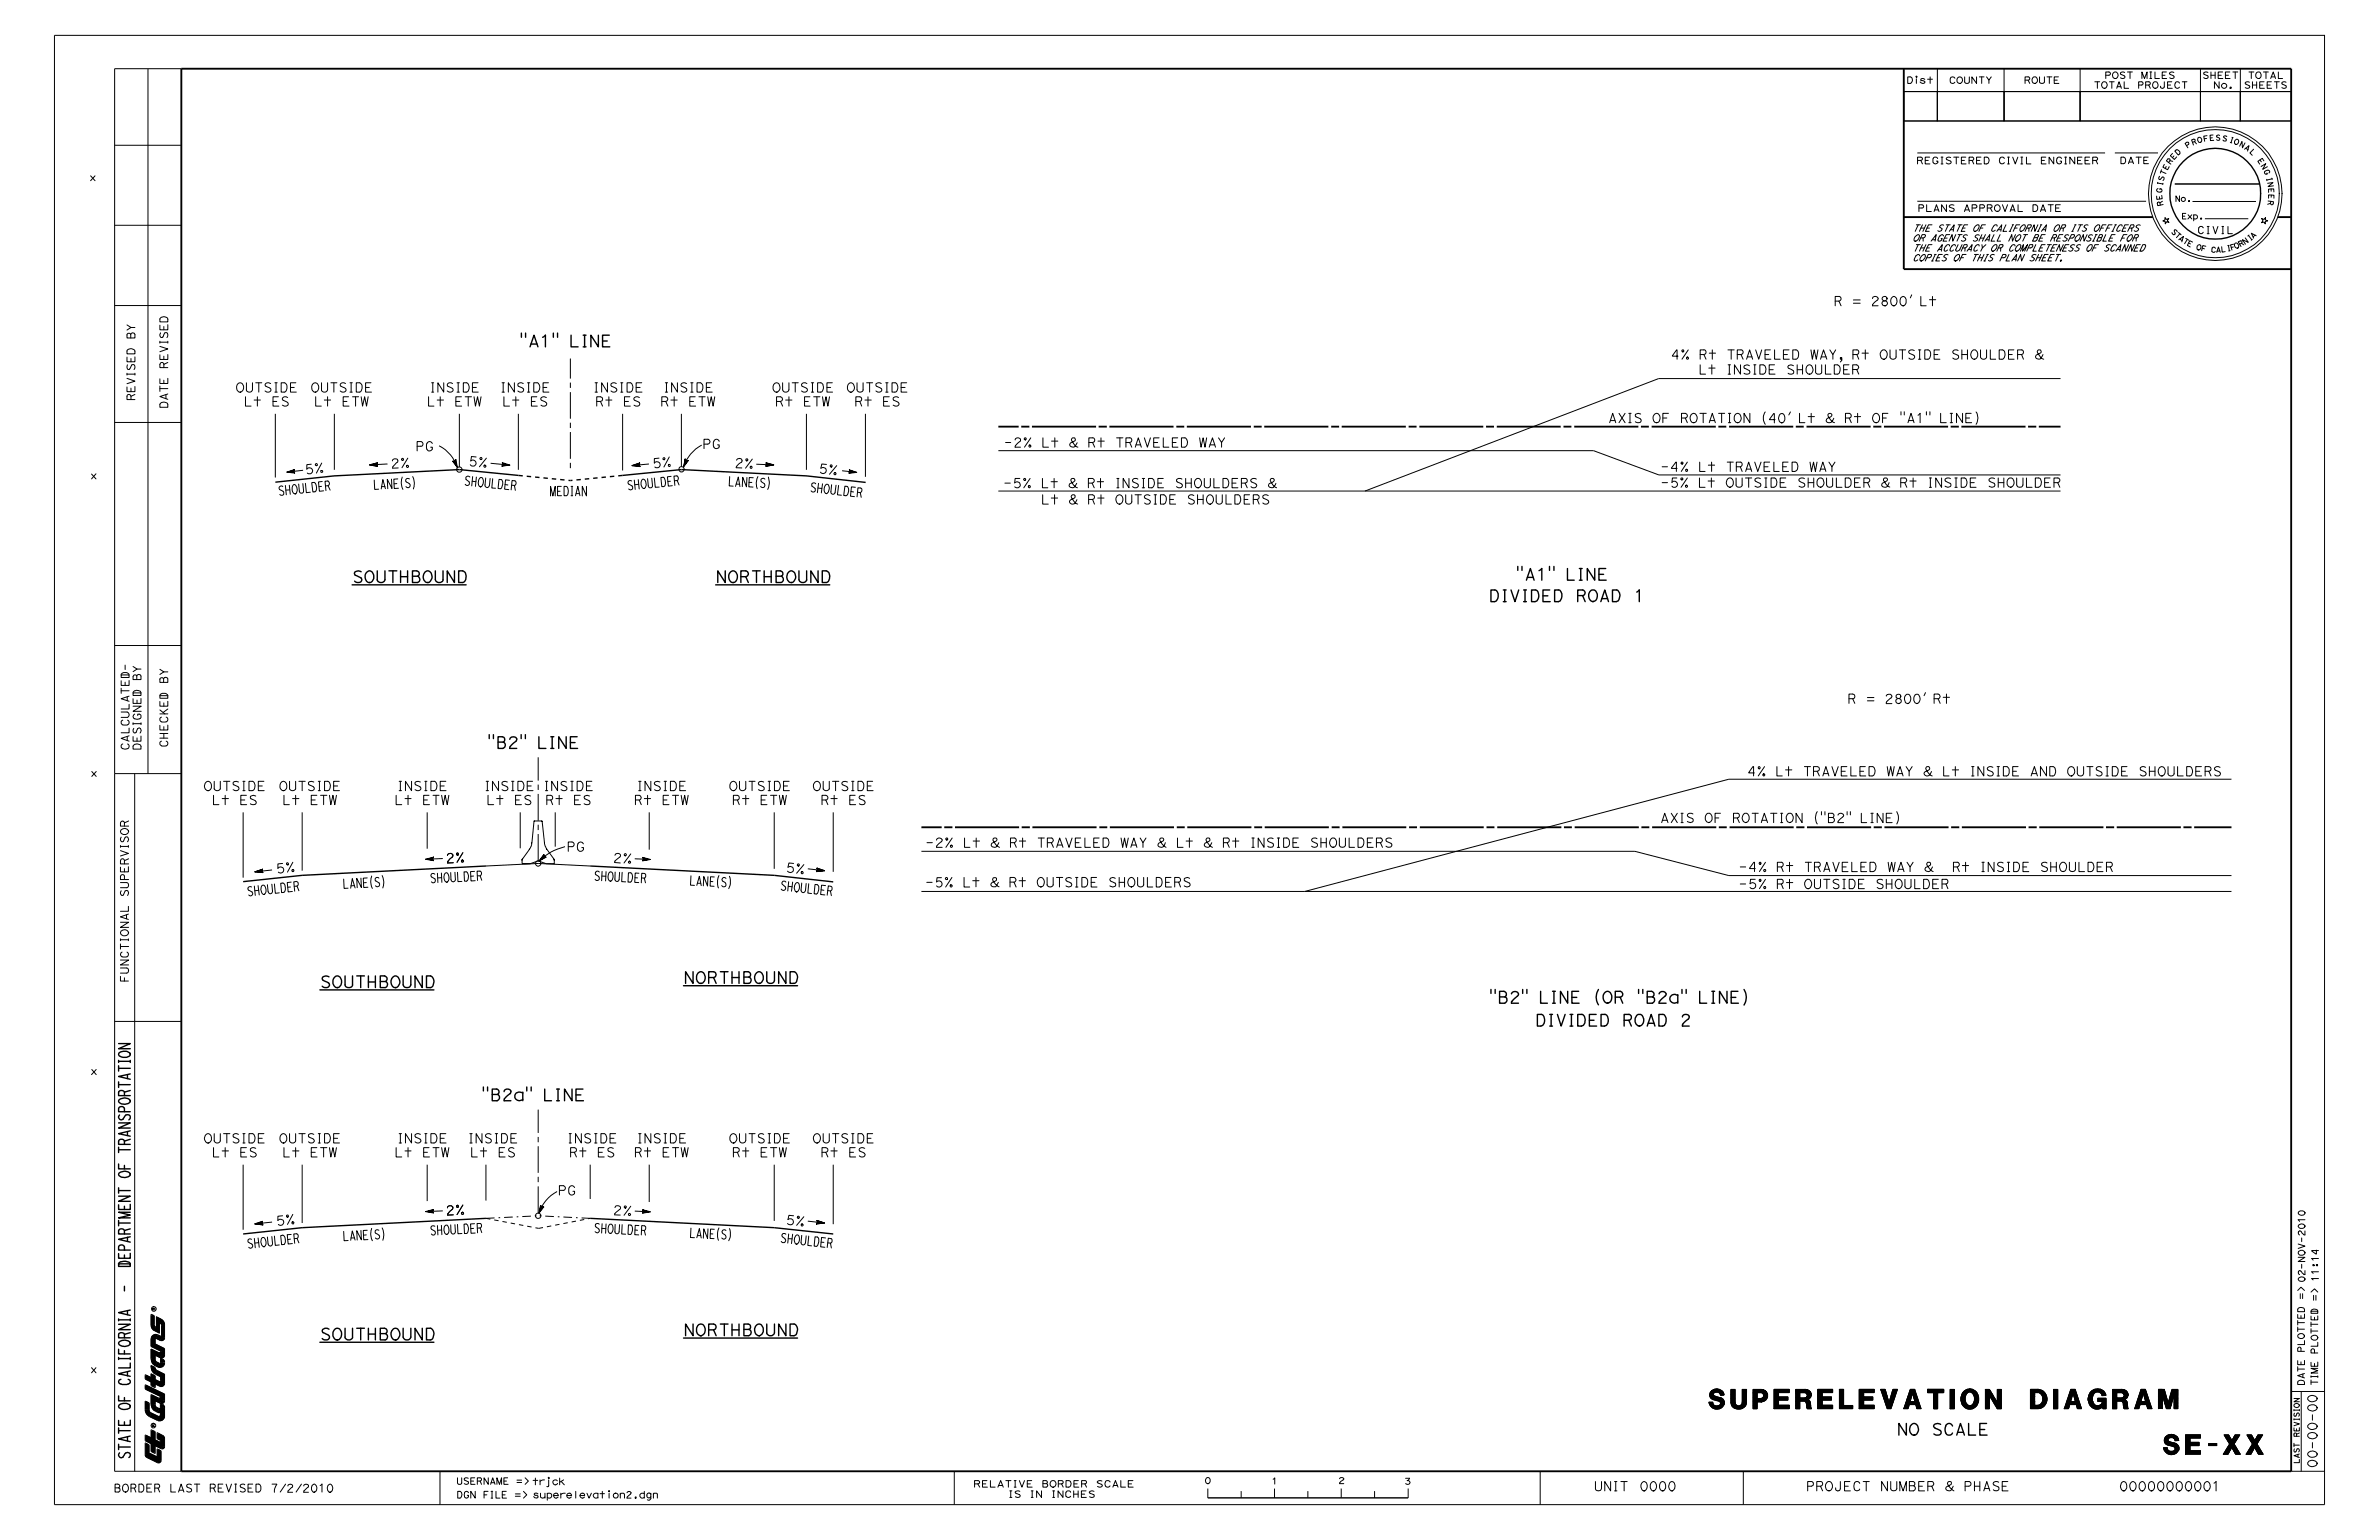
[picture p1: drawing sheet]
<svg xmlns="http://www.w3.org/2000/svg" width="432mm" height="279mm" viewBox="0 0 432 279" stroke-linecap="round" stroke-linejoin="round" font-family="sans-serif">
<defs><g id="words">
<g font-size="3.1">
<text x="310.2" y="255.6">SUPERELEVATION DIAGRAM</text>
<text x="392.7" y="263.8">SE-XX</text>
</g>
<text font-size="2" x="133.2" y="84.9" transform="rotate(2 133.2 84.9)">2%</text>
<g font-size="1.9">
<text x="63.9" y="105.7">SOUTHBOUND</text>
<text x="88.4" y="135.8">&quot;B2&quot; LINE</text>
<text x="80.9" y="156.6" transform="rotate(-2 80.9 156.6)">2%</text>
<text x="58.1" y="179.2">SOUTHBOUND</text>
<text x="270.2" y="182">&quot;B2&quot; LINE (OR &quot;B2a&quot; LINE)</text>
<text x="278.6" y="186.2">DIVIDED ROAD 2</text>
<text x="87.4" y="199.7">&quot;B2a&quot; LINE</text>
<text x="58.1" y="243.1">SOUTHBOUND</text>
<text x="344.2" y="260.4">NO SCALE</text>
<text x="23.6" y="264.8" transform="rotate(-90 23.6 264.8)">STATE OF CALIFORNIA - DEPARTMENT OF TRANSPORTATION</text>
</g>
<g font-size="1.8">
<text x="50.1" y="158.5" transform="rotate(-6 50.1 158.5)">5%</text>
<text x="142.5" y="158.2" transform="rotate(6 142.5 158.2)">5%</text>
<text x="44.9" y="162.6" transform="rotate(-6 44.9 162.6)">SHOULDER</text>
<text x="44.9" y="226.5" transform="rotate(-6 44.9 226.5)">SHOULDER</text>
<text x="50.1" y="222.4" transform="rotate(-6 50.1 222.4)">5%</text>
</g>
<text font-size="1.7" x="146.9" y="89.2" transform="rotate(6 146.9 89.2)">SHOULDER</text>
<g font-size="1.6">
<text x="118.5" y="84.9" transform="rotate(-5 118.5 84.9)">5 %</text>
<text x="317.1" y="140.8">4% Lt TRAVELED WAY &amp; Lt INSIDE AND OUTSIDE SHOULDERS</text>
<text x="36.9" y="207.4">OUTSIDE</text>
<text x="50.6" y="207.4">OUTSIDE</text>
<text x="72" y="207.4">INSIDE</text>
<text x="84.8" y="207.4">INSIDE</text>
<text x="102.8" y="207.4">INSIDE</text>
<text x="115.5" y="207.4">INSIDE</text>
<text x="132.2" y="207.4">OUTSIDE</text>
<text x="147.4" y="207.4">OUTSIDE</text>
<text x="142.5" y="222.1" transform="rotate(7 142.5 222.1)">5 %</text>
</g>
<g font-size="1.5">
<text x="332.8" y="55.5">R = 2800' Lt</text>
<text x="303.2" y="65.2">4% Rt TRAVELED WAY, Rt OUTSIDE SHOULDER &amp;</text>
<text x="42.7" y="71.2">OUTSIDE</text>
<text x="56.4" y="71.2">OUTSIDE</text>
<text x="77.9" y="71.2">INSIDE</text>
<text x="90.7" y="71.2">INSIDE</text>
<text x="107.6" y="71.2">INSIDE</text>
<text x="120.3" y="71.2">INSIDE</text>
<text x="140.1" y="71.2">OUTSIDE</text>
<text x="153.6" y="71.2">OUTSIDE</text>
<text x="308.2" y="67.9">Lt INSIDE SHOULDER</text>
<text x="44.2" y="73.7">Lt ES</text>
<text x="91.1" y="73.7">Lt ES</text>
<text x="108" y="73.7">Rt ES</text>
<text x="119.8" y="73.7">Rt ETW</text>
<text x="140.7" y="73.7">Rt ETW</text>
<text x="155" y="73.7">Rt ES</text>
<text x="75.4" y="81.9">PG</text>
<text x="127.4" y="81.4">PG</text>
<text x="182.2" y="81.1">-2% Lt &amp; Rt TRAVELED WAY</text>
<text x="50.5" y="89.9" transform="rotate(-6 50.5 89.9)">SHOULDER</text>
<text x="67.8" y="88.8" transform="rotate(-3 67.8 88.8)">L A N E (S)</text>
<text x="84.1" y="88" transform="rotate(6 84.1 88)">SHOULDER</text>
<text x="84.9" y="84.5" transform="rotate(6 84.9 84.5)">5 %</text>
<text x="113.9" y="89" transform="rotate(-6 113.9 89)">SHOULDER</text>
<text x="132.1" y="88.2" transform="rotate(3 132.1 88.2)">L A N E (S)</text>
<text x="148.5" y="85.8" transform="rotate(6 148.5 85.8)">5 %</text>
<text x="182.1" y="88.5">-5% Lt &amp; Rt INSIDE SHOULDERS &amp;</text>
<text x="301.3" y="88.4">-5% Lt OUTSIDE SHOULDER &amp; Rt INSIDE SHOULDER</text>
<text x="188.9" y="91.5">Lt &amp; Rt OUTSIDE SHOULDERS</text>
<text x="335.3" y="127.7">R = 2800' Rt</text>
<text x="36.9" y="143.5">OUTSIDE</text>
<text x="50.6" y="143.5">OUTSIDE</text>
<text x="72" y="143.5">INSIDE</text>
<text x="87.8" y="143.5">INSIDE</text>
<text x="98.5" y="143.5">INSIDE</text>
<text x="115.5" y="143.5">INSIDE</text>
<text x="132.2" y="143.5">OUTSIDE</text>
<text x="147.4" y="143.5">OUTSIDE</text>
<text x="38.3" y="146">Lt ES</text>
<text x="88.2" y="146">Lt ES</text>
<text x="99" y="146">Rt ES</text>
<text x="115" y="146">Rt ETW</text>
<text x="132.8" y="146">Rt ETW</text>
<text x="148.9" y="146">Rt ES</text>
<text x="301.3" y="149.2">AXIS OF ROTATION (&quot;B2&quot; LINE)</text>
<text x="102.8" y="154.5">PG</text>
<text x="168" y="153.7">-2% Lt &amp; Rt TRAVELED WAY &amp; Lt &amp; Rt INSIDE SHOULDERS</text>
<text x="62.2" y="161.2" transform="rotate(-3 62.2 161.2)">L A N E (S)</text>
<text x="78" y="160.2" transform="rotate(-3 78 160.2)">SHOULDER</text>
<text x="107.7" y="159.7" transform="rotate(3 107.7 159.7)">SHOULDER</text>
<text x="125" y="160.6" transform="rotate(3 125 160.6)">L A N E (S)</text>
<text x="167.9" y="160.9">-5% Lt &amp; Rt OUTSIDE SHOULDERS</text>
<text x="315.6" y="161.2">-5% Rt OUTSIDE SHOULDER</text>
<text x="353.2" y="158.1">Rt INSIDE SHOULDER</text>
<text x="38.3" y="210">Lt ES</text>
<text x="85.2" y="210">Lt ES</text>
<text x="103.3" y="210">Rt ES</text>
<text x="115" y="210">Rt ETW</text>
<text x="132.8" y="210">Rt ETW</text>
<text x="148.9" y="210">Rt ES</text>
<text x="80.9" y="220.5" transform="rotate(-3 80.9 220.5)">2 %</text>
<text x="101.2" y="216.9">PG</text>
<text x="62.2" y="225.1" transform="rotate(-3 62.2 225.1)">L A N E (S)</text>
<text x="78" y="224.1" transform="rotate(-3 78 224.1)">SHOULDER</text>
<text x="107.7" y="223.7" transform="rotate(3 107.7 223.7)">SHOULDER</text>
<text x="125" y="224.5" transform="rotate(3 125 224.5)">L A N E (S)</text>
<text x="327.8" y="270.5">PROJECT NUMBER &amp; PHASE</text>
</g>
<g font-size="1.4">
<text x="401.2" y="45.8" transform="rotate(3 401.2 45.8)">C</text>
<text x="70.9" y="85" transform="rotate(-3 70.9 85)">2 %</text>
<text x="111.2" y="156.5" transform="rotate(3 111.2 156.5)">2 %</text>
<text x="111.2" y="220.4" transform="rotate(3 111.2 220.4)">2 %</text>
</g>
<g font-size="1.3">
<text x="24.5" y="72.7" transform="rotate(-90 24.5 72.7)">REVISED BY</text>
<text x="30.5" y="74.1" transform="rotate(-90 30.5 74.1)">DATE REVISED</text>
<text x="55.4" y="86.1" transform="rotate(-7 55.4 86.1)">5 %</text>
<text x="23.4" y="136.2" transform="rotate(-90 23.4 136.2)">CALCULATED-</text>
<text x="25.6" y="136.2" transform="rotate(-90 25.6 136.2)">DESIGNED BY</text>
<text x="30.4" y="135.7" transform="rotate(-90 30.4 135.7)">CHECKED BY</text>
<text x="141.5" y="161.5" transform="rotate(6 141.5 161.5)">S H O U L D E R</text>
<text x="23.3" y="178.2" transform="rotate(-90 23.3 178.2)">FUNCTIONAL SUPERVISOR</text>
<text x="141.5" y="225.4" transform="rotate(6 141.5 225.4)">S H O U L D E R</text>
<text x="20.6" y="270.7">BORDER LAST REVISED 7/2/2010</text>
</g>
<text font-size="1.2" x="398.8" y="42.4">CIVIL</text>
<g font-size="1.1">
<text x="346" y="15.2">Dist</text>
<text x="353.7" y="15.2">COUNTY</text>
<text x="367.3" y="15.2">ROUTE</text>
<text x="380" y="16">TOTAL PROJECT</text>
<text x="382" y="14.3">POST MILES</text>
<text x="399.7" y="14.2">SHEET</text>
<text x="401.7" y="16">No.</text>
<text x="407.2" y="16.1">SHEETS</text>
<text x="347.8" y="29.7">REGISTERED CIVIL ENGINEER</text>
<text x="348" y="38.4">PLANS APPROVAL DATE</text>
<text x="347.1" y="42">THE STATE OF CALIFORNIA OR ITS OFFICERS</text>
<text x="347.1" y="43.8">OR AGENTS SHALL NOT BE RESPONSIBLE FOR</text>
<text x="347.1" y="45.6">THE ACCURACY OR COMPLETENESS OF SCANNED</text>
<text x="347.1" y="47.4">COPIES OF THIS PLAN SHEET.</text>
<text x="418.3" y="232.7" transform="rotate(-90 418.3 232.7)">02-NO</text>
<text x="82.8" y="269.3">USERNAME =&gt; trjck</text>
<text x="176.6" y="269.8">RELATIVE BORDER SCALE</text>
<text x="82.8" y="271.8">DGN FILE =&gt;</text>
<text x="96.7" y="271.8">superele</text>
<text x="182.9" y="271.7">IS IN INCHES</text>
</g>
<g font-size="1">
<text x="397.9" y="26.4" transform="rotate(-18 397.9 26.4)">R</text>
<text x="404.4" y="25.8" transform="rotate(16 404.4 25.8)">I</text>
<text x="407.2" y="27" transform="rotate(30 407.2 27)">A</text>
<text x="242.8" y="269.2">2</text>
<text x="254.8" y="269.3">3</text>
</g>
<g font-size=".9">
<text x="393.9" y="29.9" transform="rotate(-52 393.9 29.9)">R</text>
<text x="394.5" y="29.1" transform="rotate(-47 394.5 29.1)">E</text>
<text x="396.9" y="26.9" transform="rotate(-32 396.9 26.9)">P</text>
<text x="398.9" y="26" transform="rotate(-15 398.9 26)">O</text>
<text x="400" y="25.7" transform="rotate(-10 400 25.7)">F</text>
<text x="403.2" y="25.5" transform="rotate(13 403.2 25.5)">S</text>
<text x="408.2" y="27.6" transform="rotate(43 408.2 27.6)">L</text>
<text x="409.7" y="29.2" transform="rotate(54 409.7 29.2)">E</text>
<text x="392.4" y="35.1" transform="rotate(-87 392.4 35.1)">G</text>
<text x="392.5" y="33.9" transform="rotate(-79 392.5 33.9)">I</text>
<text x="392.6" y="33" transform="rotate(-74 392.6 33)">S</text>
<text x="392.9" y="31.9" transform="rotate(-69 392.9 31.9)">T</text>
<text x="410.8" y="31" transform="rotate(65 410.8 31)">G</text>
<text x="411.3" y="32.2" transform="rotate(74 411.3 32.2)">I</text>
<text x="411.7" y="34.1" transform="rotate(87 411.7 34.1)">E</text>
<text x="411.8" y="35.2" transform="rotate(90 411.8 35.2)">E</text>
<text x="392.5" y="36.3" transform="rotate(-96 392.5 36.3)">E</text>
<text x="392.6" y="37.3" transform="rotate(-103 392.6 37.3)">R</text>
<text x="394.7" y="36.6">No.</text>
<text x="395.9" y="39.8">Exp.</text>
<text x="411.7" y="36.3" transform="rotate(96 411.7 36.3)">R</text>
<text x="394" y="42.1" transform="rotate(45 394 42.1)">S</text>
<text x="394.6" y="42.8" transform="rotate(39 394.6 42.8)">T</text>
<text x="396" y="44" transform="rotate(32 396 44)">T</text>
<text x="402.1" y="45.8">A</text>
<text x="406.6" y="44.9" transform="rotate(-29 406.6 44.9)">R</text>
<text x="408.9" y="43.4" transform="rotate(-43 408.9 43.4)">A</text>
<text x="417.3" y="265.6" transform="rotate(-90 417.3 265.6)">LAST REVISION</text>
</g>
<g font-size=".8">
<text x="395.2" y="28.3" transform="rotate(-43 395.2 28.3)">D</text>
<text x="406.3" y="26.5" transform="rotate(27 406.3 26.5)">N</text>
<text x="393.3" y="31" transform="rotate(-65 393.3 31)">E</text>
<text x="395.3" y="43.4" transform="rotate(39 395.3 43.4)">A</text>
<text x="396.9" y="44.5" transform="rotate(27 396.9 44.5)">E</text>
<text x="399.4" y="45.5" transform="rotate(13 399.4 45.5)">F</text>
<text x="404.9" y="45.4" transform="rotate(-16 404.9 45.4)">F</text>
<text x="405.7" y="45.2" transform="rotate(-27 405.7 45.2)">O</text>
<text x="408.3" y="43.8" transform="rotate(-39 408.3 43.8)">I</text>
</g>
<text font-size=".7" x="404.1" y="45.6" transform="rotate(-12 404.1 45.6)">I</text>
<g font-size=".4">
<text x="28.1" y="237.7" transform="rotate(-90 28.1 237.7)">R</text>
<text x="28" y="258.9" transform="rotate(-90 28 258.9)">R</text>
</g>
</g></defs>
<g fill="none" stroke="#000" stroke-width=".18">
<path d="M9.9 6.4h412v266.6h-412zM26.9 12.5v127.9M32.9 12.5h-12.1v254.4h12.1M345.5 16.6h6.1v5.3h-6.1zM345.5 16.6h70.4M346.3 13.9h.4a.51 .51 0 0 1 .4 .8l-.3 .4h-.5zM347.8 14l.2-.1-.2-.1v.2h.1M350.3 13.9v1.2M351.6 16.6h12.1v5.3h-12.1zM351.6 12.5v9.4M354 14.2a.44 .44 0 0 1 .4-.3 .44 .44 0 0 1 .4 .3M355.7 15.1a.58 .58 0 0 0 .5-.6 .58 .58 0 0 0-.7-.5 .61 .61 0 0 0-.3 .7 .61 .61 0 0 0 .6 .4"/>
<path d="M356.6 13.9v.9M357.4 13.9v.9M358.8 13.9v1.2l-.9-1.2v1.2M359.3 13.9h.8M359.7 13.9v1.2M360.6 13.9l.4 .6 .4-.6M363.7 16.6h13.8v5.3h-13.8zM363.7 12.5v9.4M368.1 14.5a.3 .3 0 0 0 .3-.3 .3 .3 0 0 0-.3-.3h-.5v1.2M369.3 15.1a.58 .58 0 0 0 .5-.7 .58 .58 0 0 0-.7-.4l-.1 .1a.61 .61 0 0 0-.2 .7 .61 .61 0 0 0 .6 .3M370.2 13.9v.9M371.1 13.9v.9"/>
<path d="M371.5 13.9h.9M372 13.9v1.2M373.6 13.9h-.7v1.2h.8M377.5 16.6h21.9v5.3h-21.9zM377.5 12.5v9.4M380.2 14.8h.9M380.7 14.8v1.2M382 16l.3-.1 .2-.4a.58 .58 0 0 0-.4-.7 .59 .59 0 0 0-.6 .6 .59 .59 0 0 0 .5 .6M382.8 13.7l.3-.3-.1-.3h-.8v1.1M382.9 14.8h.8M383.3 14.8v1.2M383.9 14.2a.58 .58 0 0 0 .5-.6 .58 .58 0 0 0-.7-.5 .62 .62 0 0 0-.2 .7 .62 .62 0 0 0 .5 .4"/>
<path d="M384.2 16l.4-1.2 .4 1.2M385.6 14.8v1.2h.8M385.6 13.1a.47 .47 0 0 0-.7 .3l.1 .1M386.1 13.1h.9M386.6 13.1v1.1M388.7 15.4a.3 .3 0 0 0 .3-.3 .3 .3 0 0 0-.3-.3h-.5v1.2M388.8 14.2v-1.1l.4 1.1 .5-1.1v1.1M390 15.4l.3-.2-.1-.3-.8-.1v1.2M390.2 13.1h.3M390.4 13.1v1.1M391.1 13.1v1.1h.8M391.2 16l.4-.2a.71 .71 0 0 0-.2-1 .59 .59 0 0 0-.7 .6 .59 .59 0 0 0 .6 .6"/>
<path d="M392.8 14.8v1M393.2 13.1h-.7v1.1h.8M394.2 14.8h-.8v1.2h.9M394.6 13.1a.48 .48 0 0 0-.8 .3l.1 .1M394.8 15.1l.3-.3h.2l.3 .3M396.1 14.8h.8M396.5 14.8v1.2M399.4 16.6h7.2v5.3h-7.2zM399.4 12.5v9.4M400.7 13.1a.47 .47 0 0 0-.7 .3l.1 .1M401.3 13.1v1.1M402.1 13.1v1.1"/>
<path d="M402.8 14.8v1.2l-.9-1.2v1.2M403.4 13.1h-.8v1.1h.9M404.7 13.1h-.8v1.1h.9M405.3 13.1h.9M405.7 13.1v1.1M406.6 16.6h9.3v5.3h-9.3zM406.6 12.5v9.4M408.2 13.1h.9M408.3 14.9a.47 .47 0 0 0-.8 .3l.1 .1M408.6 13.1v1.1M408.8 14.8v1.2M409.6 14.8v1.2"/>
<path d="M409.9 14.2h.1a.58 .58 0 0 0 .4-.7l-.2-.4a.58 .58 0 0 0-.8 .5 .58 .58 0 0 0 .6 .6M410.8 13.1h.9M411 14.8h-.9v1.2h.9M411.3 13.1v1.1M412.1 14.2l.5-1.1 .4 1.1M412.3 13.9h.6M412.3 14.8h-.8v1.2h.8M412.8 14.8h.9M413.2 14.8v1.2M413.5 13.1v1.1h.8M414.9 14.9a.47 .47 0 0 0-.7 .3l.1 .1M16.4 31.9l.9 .9"/>
<path d="M17.3 31.9l-.9 .9M20.8 26.4h12.1M345.5 21.9h70.4M348 27.7h34.1M348 36.5h41.5M348.6 29.1l.3-.2-.1-.3-.8-.1v1.2M348.8 37.7a.3 .3 0 0 0 .3-.3 .3 .3 0 0 0-.3-.3h-.5v1.3M349.7 37.1v1.3h.8M350.2 28.5h-.8v1.2h.9M350.9 28.8l.2-.3h.3l.3 .3M351 38.4l.5-1.3 .4 1.3M352.3 28.5h.4"/>
<path d="M352.5 28.5v1.2M353.3 37.1v1.3l-.9-1.3v1.3M354.1 28.6a.48 .48 0 0 0-.8 .2l.1 .2M354.6 28.5h.9M354.6 37.2a.51 .51 0 0 0-.8 .2l.1 .2M355.1 28.5v1.2M356.6 38.4l.4-1.3 .5 1.3M356.8 28.5h-.8v1.2h.8M357.9 29.1a.3 .3 0 0 0 .4-.3 .3 .3 0 0 0-.4-.3h-.5v1.2M358.5 37.7a.3 .3 0 0 0 .3-.3 .3 .3 0 0 0-.3-.3h-.6v1.3M359.6 28.5h-.8v1.2h.8M359.9 37.7a.3 .3 0 0 0 .3-.3 .3 .3 0 0 0-.3-.3h-.6v1.3"/>
<path d="M360.2 28.5h.4a.55 .55 0 0 1 .4 .8l-.3 .4h-.5zM361.3 37.7a.32 .32 0 0 0 .2-.5l-.8-.1v1.3M362.6 38.3l-.1 .1a.62 .62 0 0 1-.5-.7 .62 .62 0 0 1 .6-.6 .62 .62 0 0 1 .5 .7 .62 .62 0 0 1-.6 .6M363 28.8l.2-.3h.3l.3 .3M363.5 37.1l.4 1.3 .5-1.3M364.4 28.5h.3M364.6 28.5v1.2M364.8 38.4l.5-1.3 .4 1.3M365.3 28.5l.5 1.2 .4-1.2M366.3 37.1v1.3h.8M366.8 28.5h.3M367 28.5v1.2"/>
<path d="M367.8 28.5v1.2h.8M369 37.1l.7 .2 .1 .7-.2 .3-.6 .1zM370.4 38.4l.4-1.3 .5 1.3M371.3 28.5h-.8v1.2h.9M371.8 37.1h.9M372.2 37.1v1.3M372.8 28.5v1.2l-.9-1.2v1.2M373.4 28.8l.2-.3h.3l.3 .3M374 37.1h-.9v1.3h.9M374.8 28.5h.3M374.9 28.5v1.2M376.6 28.5v1.2l-.9-1.2v1.2"/>
<path d="M377.9 28.5h-.8v1.2h.8M379.3 28.5h-.9v1.2h.9M380.4 29.1l.3-.2-.1-.3-.8-.1v1.2M383.9 27.7h7.8M385 28.5l.7 .1a.75 .75 0 0 1-.1 1.1h-.6zM386.3 29.7l.5-1.2 .4 1.2M386.4 29.4h.7M387.7 28.5h.9M388.2 28.5v1.2M389.1 29.1h.6M389.9 28.5h-.8v1.2h.9M391.6 33.2l1 .2"/>
<path d="M391.6 33.1v.2M391.7 34.2l-.3 .2 .2 .4M392.4 35.5l.1 .5-1 .2-.1-.6M394.7 33.4h15.4M395.6 35.5v1.1l-.7-1.1v1.1M396.7 38.7h-.6v1h.7M398 36.6h11.5M400.2 39.7h7.9M400.6 24.6l-.6 .1 .2 .9M401.6 25h-.4M401.7 24.5h-.6l.1 1h.6M402.9 24.6l-.3-.1-.2 .1-.1 .2 .6 .4v.2l-.4 .1-.2-.2"/>
<path d="M405.7 26.2a.48 .48 0 0 0 .6-.4 .48 .48 0 0 0-.3-.5 .52 .52 0 0 0-.4 .4 .52 .52 0 0 0 .2 .5M410.4 30.2l.8-.5-.5 1 .8-.5M411.6 33.3l1-.2-.9 .7 .9-.1M411.7 36.5l.9 .1v.4l-.2 .1h-.1l-.2-.2M411.8 36v-.6h.9v.6M412.3 32.3l.1 .2M412.4 32.4l-.9 .3M412.7 34.8v-.5h-.9v.6M413.7 35.1a11.6 11.6 0 0 1-16.5 10.5 11.6 11.6 0 0 1-2.6-19.4 11.6 11.6 0 0 1 18.7 6l.3 1.4 .1 1.6M414.2 35.1a12.1 12.1 0 0 1-17.1 11.1 12.1 12.1 0 0 1-2.8-20.2 12.1 12.1 0 0 1 19.5 6l.4 3.2M20.8 40.9h12.1M20.8 55.4h12.1"/>
<path d="M23.1 58.9l.7 .5-.7 .5M29.1 57.8a.77 .77 0 0 1 .7-.4 .77 .77 0 0 1 .7 .5v.5h-1.5zM30.5 58.9v.9h-1.5v-.8M333.8 54.6a.42 .42 0 0 0 .4-.4 .42 .42 0 0 0-.4-.4h-.7v1.7M340.9 54.1a.56 .56 0 0 0-.5-.3 .56 .56 0 0 0-.5 .3v.1M342.5 54.1v.3l-.4 .2a.43 .43 0 0 1-.5-.5 .43 .43 0 0 1 .7-.3l.2 .4M343.7 55.5a.9 .9 0 0 0 .6-.9 .9 .9 0 0 0-.6-.8 .91 .91 0 0 0-.5 .9 .91 .91 0 0 0 .6 .8M345.4 55.5l.2-.1a1.06 1.06 0 0 0 .1-1.5l-.2-.1a.88 .88 0 0 0-.6 .8 .88 .88 0 0 0 .6 .9M347 53.5l-.3 .5M347.6 43.8a.81 .81 0 0 0 .7-1.2 .83 .83 0 0 0-.8 1.2h.2M347.7 46.4l.1-.1a.31 .31 0 0 1 .4-.1 .31 .31 0 0 1 .2 .2M347.8 40.8h.8"/>
<path d="M347.8 44.4h.8M348.2 40.8l-.6 1.2M348.2 44.4l-.6 1.2M348.6 53.8v1.7h1M348.7 47.3a.78 .78 0 0 0 .7-1.1 .9 .9 0 0 0-.8 1.1h.2M348.9 40.8l-.5 1.2M348.9 44.4l-.5 1.2M349.1 43.2l.2-.1 .2-.3-.1-.2h-.5l-.6 1.2M349.6 40.8l-.6 1.2M349.6 44.4l-.6 1.2M350.2 46.8a.36 .36 0 0 0 .3-.2 .36 .36 0 0 0 0-.4h-.5l-.6 1.1M350.2 54.4h1.1"/>
<path d="M350.5 43.8l.9-1.2-.2 1.2M350.7 40.8h-.7l-.5 1.2h.7M350.7 44.4h-.7l-.5 1.2h.7M350.8 53.8v1.7M351.1 46.2h.3M351.3 46.2l-.6 1.1M351.6 45.6l.9-1.2-.1 1.2M352.1 42.8l.4-.2 .2 .2M352.5 46.2h-.6l-.6 1.1h.7M352.8 40.9a.44 .44 0 0 0-.5-.1 .44 .44 0 0 0-.2 .4M353.2 44.6l.3-.2h.3v.2M353.3 40.8h.7"/>
<path d="M353.6 46.2a.43 .43 0 0 0-.5 0 .43 .43 0 0 0-.2 .4M353.6 40.8l-.5 1.2M353.8 42l.9-1.2-.2 1.2M353.9 42.6h-.6l-.6 1.2h.6M354.3 44.6l.3-.2h.2l.1 .2M354.9 47.3a.9 .9 0 0 0 .7-1.1h-.1a.86 .86 0 0 0-.7 1.1h.2M355 42.6l-.6 1.2-.1-1.2-.5 1.2M355.4 40.8h.7M355.4 42.6h.7M355.4 44.4l-.4 .9M355.7 42.6l-.5 1.2M355.8 40.8l-.6 1.2"/>
<path d="M356.1 44.4l-.4 .9M356.7 45l.4-.3v-.3h-.6l-.5 1.2M356.8 46.2h-.6l-.5 1.1M357 45.6l.9-1.2-.2 1.2M357.1 42.7l-.5-.1-.3 .3 .1 .1M357.1 40.8h-.6l-.5 1.2h.6M358.4 46.2h.7M358.5 42a.84 .84 0 0 0 .6-1.2 .84 .84 0 0 0-.7 1.2h.1M358.6 44.6l.3-.2h.2l.1 .2M358.7 46.2l-.5 1.1M359.3 42.7l-.5-.1-.3 .3v.1M359.5 46.2l-.6 1.1"/>
<path d="M359.7 44.4l.1 .6 .6-.6M359.7 42.6l-.5 1.2M360.1 46.2l-.5 1.1M360.3 43.8l.9-1.2-.2 1.2M360.4 40.8h-.7l-.5 1.2M360.4 42.6l-.6 1.2M360.6 46.2h.3M360.8 46.2l-.6 1.1M361.7 45.6a.85 .85 0 0 0 .7-1.2 .86 .86 0 0 0-.9 1.1l.3 .1M361.8 41l.3-.2h.3l.1 .2M361.9 42.6l-.5 1.2h.7M362 46.2a.45 .45 0 0 0-.5 0 .45 .45 0 0 0-.2 .4"/>
<path d="M362.4 42l.9-1.2-.1 1.2M363 42.6l-.5 1.2h.6M363.2 45l.3-.2a.22 .22 0 0 0 .1-.2 .22 .22 0 0 0-.2-.2h-.4l-.6 1.2M363.7 46.8a.37 .37 0 0 0 .3-.6h-.5l-.5 1.1M364.1 40.8l-.6 1.2h.7M364.6 46.2l-.5 1.1h.6M365.1 44.6l.3-.2h.2l.1 .2M365.1 47.3l.9-1.1-.1 1.1M365.2 40.8h.3M365.4 40.8l-.6 1.2M365.8 42.6l-.5 1.2-.2-1.2-.5 1.2M366 43.8a1.03 1.03 0 0 0 .8-1l-.2-.2a.9 .9 0 0 0-.7 1.1l.2 .1"/>
<path d="M366 45.6a.85 .85 0 0 0 .7-1.2 .91 .91 0 0 0-.8 1.1l.2 .1M366.6 40.8h-.6l-.6 1.2M366.7 45.6l.6-1.2-.2 1.2 .9-1.2-.5 1.2M366.8 42a.93 .93 0 0 0 .7-1.2 .84 .84 0 0 0-.7 1.2h.1M367.3 42.6h.7M367.5 46.2l-.6 1.1-.1-1.1-.6 1.1M367.7 42.6l-.6 1.2M368.3 41.4l.3-.2v-.4h-.5l-.5 1.2M368.6 45a.48 .48 0 0 0 .3-.6h-.5l-.5 1.2M369.5 44.4l-.5 1.2h.6M369.5 46.2a.42 .42 0 0 0-.5 0 .42 .42 0 0 0-.2 .4M369.7 43.1l.3-.4-.1-.1h-.4l-.6 1.2h.5"/>
<path d="M369.9 40.8l-.6 1.2-.1-1.2-.5 1.2M370 46.2l-.5 1.1M370.4 40.8h.2M370.5 40.8l-.6 1.2M370.5 42l1-1.2-.3 1.2M370.6 46.2l-.5 1.1M371.2 42.6h-.6l-.6 1.2h.7M371.2 44.4h-.6l-.6 1.2h.7M371.6 44.4h.7M371.8 46.2h-.7l-.5 1.1h.6M372 44.4l-.5 1.2M372.9 46.2h-.7l-.5 1.1h.6"/>
<path d="M372.9 43.2l.4-.3-.2-.3h-.4l-.5 1.2M373 42a.81 .81 0 0 0 .7-1.2 .91 .91 0 0 0-.8 1.1l.2 .1M373.3 46.2h.7M373.4 44.4h-.7l-.5 1.2h.7M373.7 46.2l-.6 1.1M374.4 42.6h-.6l-.6 1.2h.7M374.5 44.4l-.5 1.2-.2-1.2-.6 1.2M374.5 41.4a.37 .37 0 0 0 .3-.2 .37 .37 0 0 0 0-.4h-.5l-.5 1.2M375.5 42.7a.39 .39 0 0 0-.5-.1 .39 .39 0 0 0-.2 .4M375.5 44.4h-.6l-.6 1.2h.7M376.1 43.2a.39 .39 0 0 0 .4-.2 .39 .39 0 0 0-.1-.4h-.4l-.6 1.2M376.6 44.5a.42 .42 0 0 0-.5-.1 .42 .42 0 0 0-.2 .4"/>
<path d="M376.6 40.8h.2M376.7 40.8l-.5 1.2M376.8 43.8a.9 .9 0 0 0 .7-1.1v-.1a.83 .83 0 0 0-.8 1.2h.2M377.3 40.8h.7M377.6 44.5a.4 .4 0 0 0-.4-.1 .4 .4 0 0 0-.2 .4M377.7 40.8l-.6 1.2M378.8 42.6l-.5 1.2-.2-1.2-.6 1.2M379 45.6h.1a.96 .96 0 0 0 .6-1.2 .87 .87 0 0 0-.8 1.2h.2M379 40.9a.4 .4 0 0 0-.5-.1 .4 .4 0 0 0-.2 .4M379.8 42.7a.39 .39 0 0 0-.5-.1 .39 .39 0 0 0-.2 .4M380.3 42a.84 .84 0 0 0 .7-1.2 .84 .84 0 0 0-.7 1.2h.1M380.3 42.6h.3"/>
<path d="M380.5 42.6l-.6 1.2M380.9 44.4h-.6l-.6 1.2M381.3 43.1l.3-.4-.1-.1h-.4l-.5 1.2h.4M382.2 42.6l-.5 1.2h.6M382.2 40.8h-.6l-.5 1.2M383.1 44.5a.45 .45 0 0 0-.8 .3M383.3 40.8h-.6l-.5 1.2M383.5 44.6l.3-.2h.2l.1 .2M383.9 40.8h.3M383.9 42.6h-.6l-.6 1.2h.7M384 40.8l-.6 1.2M384 45.6l1-1.2-.3 1.2"/>
<path d="M384.5 41l.4-.2h.2l.1 .2M386.1 42.6h-.7l-.5 1.2M386.3 43.8a.86 .86 0 0 0 .6-1.2l-.3 .1-.4 .5a.32 .32 0 0 0-.1 .3 .32 .32 0 0 0 .3 .3M386.3 40.8h-.6l-.6 1.2h.7M386.4 44.4l-.6 1.2-.1-1.2-.6 1.2M386.9 41.4a.34 .34 0 0 0 .4-.2 .34 .34 0 0 0-.1-.4h-.4l-.6 1.2M387.5 44.4l-.6 1.2-.1-1.2-.6 1.2M387.8 43.2l.3-.3-.1-.3h-.4l-.6 1.2M388.5 44.4h-.7l-.5 1.2h.7M388.5 40.9a.42 .42 0 0 0-.5-.1 .42 .42 0 0 0-.2 .4M388.9 44.4h.5a.96 .96 0 0 1-1 1.2zM392.6 40.1l.4 .1v.4l.3-.4 .4 .2-.3-.4 .2-.4-.4 .2-.2-.3v.4l-.4 .2h.1"/>
<path d="M398 43.9l-.6-.2-.4 .8 .5 .3M399 45.3a.38 .38 0 0 0 .5-.3v-.4a.38 .38 0 0 0-.4-.2 .38 .38 0 0 0-.3 .4v.4l.2 .2M399.1 41.3l.3-.2h.2l.3 .2M400.4 44.7l-.6-.1-.2 .9M400.6 41.1h.4M400.8 41.1v1.3M401.7 41.1l.4 1.3 .5-1.3M402.4 45.8l.3-1 .3 1M403.2 44.8l.1 .9h.6M403.3 41.1h.3M403.5 41.1v1.3M404.4 41.1v1.3h.8"/>
<path d="M404.5 44.6l.1 .9M404.6 44.5l-.3 .1M405.4 44.3l-.5 .1 .2 1M407.5 43.2l.6 .8-1.1-.5 .6 .8M408.1 42.7l.6 .8M408.2 42.7l-.2 .1M411.5 40l.1 .1-.4 .1v.4l-.3-.3-.4 .1 .2-.4-.2-.4 .4 .2 .3-.3v.4l.4 .2M20.8 76.6h12.1M23.1 68.6l1.4 .6-1.4 .4M23.1 67.9h1.4M23.1 67.7v.4M23.1 63.5a.93 .93 0 0 1 1.3 .1l.1 .6h-1.4z"/>
<path d="M23.1 66.2v.8h.4l.1-.1M23.7 60.6l-.2-.1h-.3l-.1 .2v.6h1.4v-.6M23.8 71.9l-.2-.3a.35 .35 0 0 0-.3 0 .35 .35 0 0 0-.2 .3v.6h1.4M24.5 70.1v1h-1.4v-.9M24.5 64.7v.9h-1.4v-.8M29 61.9v.4M29 70v1M29 70.5h1.5M29 62.1h1.5M29 73.3a.83 .83 0 0 1 1.5 .1v.5h-1.5zM29 62.8l1.5 .5-1.5 .5M29.1 60.4l-.1 .2 .1 .4 .1 .2 .4-.1"/>
<path d="M29.7 66.1v-.2a.35 .35 0 0 0-.6-.1l-.1 .9h1.5M30.5 71.5l-1.5 .4 1.5 .6M30.5 68.6v1h-1.5v-.9M30.5 64.3v.9h-1.5v-.8M43.6 71.1a.87 .87 0 0 0 .6-.8 .87 .87 0 0 0-.7-.9 .87 .87 0 0 0-.6 .9 .87 .87 0 0 0 .8 .8M44.6 72v1.7h1M44.7 69.4v1.3M45.8 69.4v1.3M46.4 69.4h1.1M46.7 72v1.7M47 69.4v1.7M49.1 69.6l-.3-.2a.54 .54 0 0 0-.7 .5l.2 .2"/>
<path d="M49.9 69.4h.4M50 75.1v11.5M50.1 69.4v1.7M50.5 72h-.9v1.7h1M51 69.4h.6a.92 .92 0 0 1 .5 .9 .92 .92 0 0 1-.5 .8h-.6zM52.2 72.1l-.2-.1a.54 .54 0 0 0-.8 .4l.2 .2M53.7 69.4h-1v1.7h1.1M57.2 71.1a.87 .87 0 0 0 .7-.8 .87 .87 0 0 0-.7-.9 .87 .87 0 0 0-.6 .9 .87 .87 0 0 0 .7 .8M57.3 72v1.7h1M58.4 69.4v1.3M58.9 72.6h1.1M59.5 69.4v1.3"/>
<path d="M59.5 72v1.7M60 69.4h1.2M60.6 69.4v1.7M60.7 75.1v10.1M62.3 72.8h.7M62.7 69.6l-.2-.2a.54 .54 0 0 0-.8 .5l.2 .2M63.3 72h-1v1.7h1.1M63.5 69.4h.4M63.7 69.4v1.7M64 72h1.1M64.5 72v1.7M64.7 69.4h.5a.92 .92 0 0 1 .6 .9 .92 .92 0 0 1-.6 .8h-.5z"/>
<path d="M65.6 72l.2 1.7 .4-1.7 .3 1.7 .3-1.7M67.3 69.4h-.9v1.7h1M77.8 72v1.7h1M78.3 69.4h.4M78.5 69.4v1.7M79.4 72.6h1.1M79.9 72v1.7M80.5 69.4v1.7l-1-1.7v1.7M82.1 69.6l-.2-.2a.54 .54 0 0 0-.7 .5l.1 .2M82.7 72.8h.8M83 69.4h.4M83.2 69.4v1.7"/>
<path d="M83.4 75.1v9.6M83.8 72h-1.1v1.7h1.1M84.1 69.4h.5a.94 .94 0 0 1 .6 .9 .94 .94 0 0 1-.6 .8h-.5zM84.4 72h1.2M85 72v1.7M86 72l.3 1.7 .4-1.7 .3 1.7 .3-1.7M86.8 69.4h-1.1v1.7h1.1M91.1 69.4h.4M91.3 69.4v1.7M91.5 72v1.7h1M93.4 69.4v1.7l-1.1-1.7v1.7M93.6 72v1.7"/>
<path d="M94.1 75.1v10.1M95 69.6a.54 .54 0 0 0-.7-.2 .54 .54 0 0 0-.3 .6l.1 .1M95.7 69.4h.5M95.9 69.4v1.7M96.9 69.4l.7 .1 .4 .7a.89 .89 0 0 1-.6 .9h-.5zM97.4 72h-.9v1.7h1M99.2 72.1a.54 .54 0 0 0-.7-.1 .54 .54 0 0 0-.3 .6h.1M99.5 69.4h-.9v1.7h1M103.5 65v3.7M103.5 69.4v1M103.5 71.1v4.9M103.5 76.7v1"/>
<path d="M103.5 78.4v4.8M108 69.4h.4M108.2 69.4v1.7M109 72.8l.3-.1v-.6l-1-.1v1.7M110.3 69.4v1.7l-1.1-1.7v1.7M110.5 72v1.7M111.9 69.6l-.6-.2-.4 .2v.4l.1 .1M112.7 69.4h.4M112.8 69.4v1.7M113 75.1v10.3M113.8 69.4h.6a.94 .94 0 0 1 .5 .9 .94 .94 0 0 1-.6 .8h-.5zM114.3 72h-1v1.7h1.1"/>
<path d="M116.1 72.1a.54 .54 0 0 0-.7-.1 .54 .54 0 0 0-.3 .6h.1M116.5 69.4h-1v1.7h1M120.8 69.4h.4M120.8 72.8l.3-.1 .1-.3-.1-.3-.3-.1h-.7v1.7M121 69.4v1.7M122.4 72v1.7M123 69.4v1.7l-1.1-1.7v1.7M123.7 75.1v9.5M124.6 69.6a.54 .54 0 0 0-.6-.2 .54 .54 0 0 0-.3 .6l.1 .1M125.4 69.4h.4M125.6 69.4v1.7M126.2 72h-1v1.7h1.1"/>
<path d="M126.5 69.4h.6a.95 .95 0 0 1 .5 .9 .95 .95 0 0 1-.5 .8h-.6zM126.9 72h1.1M127.4 72v1.7M128.5 72l.2 1.7 .4-1.7 .3 1.7 .3-1.7M129.2 69.4h-1v1.7h1.1M140.9 71.1l.5-.3a.98 .98 0 0 0-.2-1.3 .83 .83 0 0 0-1 .6 .83 .83 0 0 0 .6 1h.2M141.7 72.8l.2-.1 .1-.3-.1-.3-.2-.1h-.8v1.7M142 69.4v1.3M143.2 69.4v1.3M143.2 72v1.7M143.8 69.4h1.1M144.3 69.4v1.7"/>
<path d="M146.4 75.1v10.1M146.5 69.6l-.3-.2a.54 .54 0 0 0-.7 .5l.1 .2M147 72h-1v1.7h1M147.3 69.4h.4M147.5 69.4v1.7M147.7 72h1.1M148.3 72v1.7M148.4 69.4h.5a.94 .94 0 0 1 .6 .9 .94 .94 0 0 1-.6 .8h-.5zM149.3 72l.2 1.7 .4-1.7 .4 1.7 .3-1.7M151.1 69.4h-1v1.7h1M154.4 71.1a.86 .86 0 0 0 .7-.8 .86 .86 0 0 0-.7-.9 .88 .88 0 0 0-.6 .9 .88 .88 0 0 0 .7 .8M155.6 69.4v1.3"/>
<path d="M156.1 72.8l.3-.3-.1-.4-.2-.1h-.8v1.7M156.7 69.4v1.3M157.1 75.1v11.4M157.3 69.4h1.1M157.5 72v1.7M157.8 69.4v1.7M160 69.6l-.6-.2-.4 .2v.4l.1 .1M160.8 69.4h.4M161 69.4v1.7M161.4 72h-1v1.7h1M161.9 69.4h.6a.94 .94 0 0 1 .5 .9 .94 .94 0 0 1-.6 .8h-.5zM163.1 72.1l-.6-.1-.3 .2-.1 .3 .1 .1"/>
<path d="M164.6 69.4h-1v1.7h1M185.2 79.8a.52 .52 0 0 0-.4-.4 .52 .52 0 0 0-.5 .3v.1M186.2 79.8l-.3-.1 .1-.3h.2l.1 .3-.2 .1M187.1 79.4l-1.2 1.7M189.3 79.4v1.7h1M191.5 79.4v1.7M199.8 79.4v1.7M202.7 79.4h1.1M203.3 79.4v1.7M207.7 79.4l.6 1.7 .5-1.7M210.4 79.4h-1v1.7h1.1M211.1 79.4v1.7h1.1"/>
<path d="M213.8 79.4h-1v1.7h1M214.4 79.4h.7l.2 .2a1.13 1.13 0 0 1-.2 1.5h-.7zM217.7 79.4l.3 1.7 .4-1.7 .3 1.7 .3-1.7M221.2 79.4l.5 .9 .6-.9M292.2 76.7l.5-1.7 .6 1.7M292.3 76.3h.8M293.9 75l1.1 1.7M295 75l-1.1 1.7M295.6 75h.5M295.6 76.7h.5M295.8 75v1.7M297.8 75.1a.81 .81 0 0 0-1 .1v.3l1 .5 .1 .4a.68 .68 0 0 1-1.1 .1"/>
<path d="M300.7 76.7a.87 .87 0 0 0 .6-.9 .87 .87 0 0 0-.7-.8 .87 .87 0 0 0-.6 .9 .87 .87 0 0 0 .8 .8M301.8 75.8h.7M302.8 75h-1v1.7M304.6 64.6h-1l.7-1.1 .1 1.7M305.2 75.8h.7l.4 .9M305.5 63.8l-.3-.2 .2-.1 .2 .1-.1 .3M305.9 75.8l.4-.3-.2-.4-.2-.1h-.7v1.7M306.4 63.5l-1.1 1.7M307.4 76.7a.87 .87 0 0 0 .7-.9 .87 .87 0 0 0-.7-.8 .87 .87 0 0 0-.6 .9 .87 .87 0 0 0 .7 .8M308.5 75h1.2M308.6 66.2v1.7h1M309.1 75v1.7"/>
<path d="M309.3 64.3l.3-.1a.42 .42 0 0 0 .1-.5 .42 .42 0 0 0-.4-.2h-.7v1.7M310.2 76.7l.6-1.7 .5 1.7M310.4 76.3h.8M310.7 66.2v1.7M310.8 63.5v1.7M311.9 75h1.1M312.5 75v1.7M313.6 63.5h1.2M313.7 66.2h.4M313.7 75h.4M313.7 76.7h.4M313.9 66.2v1.7"/>
<path d="M313.9 75v1.7M314.2 63.5v1.7M315.4 76.7a.87 .87 0 0 0 .6-.9 .87 .87 0 0 0-.6-.8 .87 .87 0 0 0-.7 .9 .87 .87 0 0 0 .7 .8M315.9 66.2v1.7l-1.1-1.7v1.7M316 64.3l.3-.1a.42 .42 0 0 0 .1-.5 .42 .42 0 0 0-.4-.2h-.7v1.7M317 65.2l.6-1.7 .5 1.7M317.5 66.4l-.4-.2-.4 .1-.2 .1 .2 .4M317.6 75v1.7l-1.1-1.7v1.7M318.3 66.2h.4M318.5 66.2v1.7M318.7 63.5l.5 1.7 .6-1.7M319.4 66.2h.6a.94 .94 0 0 1 .5 .8 .94 .94 0 0 1-.5 .9h-.6z"/>
<path d="M320.4 74.7l-.3 .9a1.93 1.93 0 0 0 .3 1.4M321.3 63.5h-.9v1.7h1M322.1 63.5v1.7h1M322.1 66.2h-1v1.7h1.1M322.2 76.1h-1l.7-1.1h.2v1.7M323.5 76.7h-.1a.87 .87 0 0 1-.6-.9 .87 .87 0 0 1 .8-.8 1.09 1.09 0 0 1 .1 1.6l-.3 .1M324.7 63.5h-1v1.7h1.1M325 74.7l-.3 .6M325.4 63.5h.7a1.03 1.03 0 0 1-.1 1.7h-.6zM325.5 66.4l-.4-.2-.5 .1-.1 .3 .2 .2M326.2 66.2v1.7M326.6 75v1.7h1"/>
<path d="M327.2 66.2v1.7M328.2 75.6h1.1M328.4 67.9a.86 .86 0 0 0 .7-.9 .86 .86 0 0 0-.7-.8 .87 .87 0 0 0-.6 .9 .87 .87 0 0 0 .7 .8M328.7 63.5l.3 1.7 .3-1.7 .4 1.7 .3-1.7M328.7 75v1.7M329.5 66.2v1.3M330.4 65.2l.6-1.7 .6 1.7M330.6 66.2v1.3M331.3 66.2v1.7h1M332.1 63.5l.6 .8 .5-.8M332.8 75.9a.81 .81 0 0 1-.4 .7 .81 .81 0 0 1-.9-.1v-.4l.7-.4 .3-.4-.3-.3-.4 .2a1.94 1.94 0 0 0 1.2 1.5M332.9 66.2h.6a.93 .93 0 0 1 .5 .8 .93 .93 0 0 1-.5 .9h-.6z"/>
<path d="M335 75.8h.6l.4 .9M335.6 66.2h-1v1.7h1.1M335.6 75.8a.44 .44 0 0 0 .3-.7l-.3-.1h-.6v1.7M336.6 75.6h1.1M337 67l.4-.3-.2-.3-.2-.2h-.7v1.7M337 64.3l.3-.1a.43 .43 0 0 0 .1-.4 .43 .43 0 0 0-.4-.3h-.7v1.7M337.2 75v1.7M338.6 63.5v1.7M340.5 76.7a.9 .9 0 0 0 .4-1.5l-.1-.1a.53 .53 0 0 0-.8 .3 .84 .84 0 0 0 .6 1.3M341.7 75.8h.7M341.9 65.2a.86 .86 0 0 0 .6-.9 .86 .86 0 0 0-.8-.8 .91 .91 0 0 0-.4 .9 .91 .91 0 0 0 .7 .8M342.7 75h-1v1.7"/>
<path d="M343 63.5v1.2M344.1 63.5v1.2M344.7 63.5h1.2M345 74.7v.6M345.3 63.5v1.7M345.6 74.7v.6M346.3 76.7l.6-1.7 .5 1.7M346.4 76.3h.9M347.5 63.6a.56 .56 0 0 0-.7-.1 .56 .56 0 0 0-.3 .5l.1 .1M348.1 75.3l.4-.3v1.7M348.2 63.5h.4M348.4 63.5v1.7"/>
<path d="M349.4 63.5h.6a1.02 1.02 0 0 1-.1 1.7h-.5zM349.7 74.7v.6M350.3 74.7v.6M352 63.5h-1v1.7h1.1M352.2 75v1.7h1.1M354 75h.4M354 76.7h.4M354.2 75v1.7M355.4 63.6l-.2-.1a.54 .54 0 0 0-.8 .4l.2 .2M356.1 63.5v1.7M356.2 75v1.7l-1.1-1.7v1.7M356.8 75.8h.7"/>
<path d="M357.1 63.5v1.7M357.8 75h-1v1.7h1.1M358.3 65.2a.94 .94 0 0 0 .7-.8 .94 .94 0 0 0-.5-.9 .87 .87 0 0 0-.8 .6 .87 .87 0 0 0 .3 .9l.4 .2M358.7 74.7a2.03 2.03 0 0 1 0 2.3M359.5 63.5v1.2M360.6 63.5v1.2M361.3 63.5v1.7h.9M362.9 63.5h.5a.7 .7 0 0 1 .5 1l-.3 .6-.7 .1zM365.5 63.5h-.9v1.7h1M366.9 64.3l.3-.1a.43 .43 0 0 0 .1-.4 .43 .43 0 0 0-.4-.3h-.7v1.7M370.8 64.3l-.4 .8h-.7l-.2-.3 .1-.4 .9-.5-.2-.4h-.3l-.2 .2a2.02 2.02 0 0 0 1.1 1.5M374 68.7h-72.9l-53.3 20.4"/>
<path d="M16.6 86l.8 .9M17.4 86l-.8 .9M53.4 85.8l-.1-.3 .1-.3-.1 .4-.3-.1 .4-.1-.7 .2 .7 .1-1-.1 1-.4-1.4 .5 1.5 .1M55 85.3l-3 .4M56.5 84.2l-.8 .1v.8M57.4 84.5l.2-.2-.1-.2a.18 .18 0 0 0-.2 .1 .18 .18 0 0 0 .1 .3h.1M58.4 84l-1 1.8M58.5 87.4h-.7l.2 1.7 .7-.1M59.5 88.1l.3-.4-.2-.4h-.6l.2 1.7M68.4 84.6l-.1-.3 .2-.3-.1 .3h-.3l.3-.2-.6 .2 .7 .2-1.1-.2 1.1-.3-1.4 .3 1.4 .3M70.3 84.2l-3.2 .1M72.2 86.9h-.7l.1 1.7h.7"/>
<path d="M72.2 83.5l-.1-.2a.6 .6 0 0 0-.9 .2v.1M73 86.6l-.1 .6a2.4 2.4 0 0 0 .2 1.6M73.1 83.5l-.2-.1 .1-.2 .3 .1-.3 .2M74 83.1l-1 1.8M74.3 86.9a.42 .42 0 0 0-.7 .2l.2 .3M74.9 86.5a2.86 2.86 0 0 1 .1 2.2M76.4 81a.43 .43 0 0 0 .4-.4 .43 .43 0 0 0-.4-.5h-.7v1.7M77.5 80.5l.4-.4 .4 .1 .2 .3M79.7 80.9a6.7 6.7 0 0 1 3.3 4M82.1 83.7l.9 1.2-.3-1.5v.1l.2 1-.7-.8h.2l.3 .5-.1-.7v.4l-.2-.2 .3-.3-.2 .3h-.4l.1 .1M83.8 85.1l-.1 .5-.5 .1a.49 .49 0 0 1-.3-.5 .49 .49 0 0 1 .3-.5l.5 .1 .1 .4M85.3 86.6l-.1-.1a.43 .43 0 0 0-.6 .1v.4"/>
<path d="M85.8 86.5l-.2 1.7M86.4 82.9l-.8-.1-.2 .8M87.3 83.4l.2-.2a.2 .2 0 0 0-.2-.2 .2 .2 0 0 0-.2 .2l.3 .2M89 84.1l3.6 .3M91.2 83.9l1.4 .5-1.5 .2 1.1-.2-1-.3 .7 .2-.7 .1 .4-.1-.3-.1-.2 .4 .2-.3-.1-.4v.1M99.9 90v-1.8l.5 1.8 .4-1.8v1.8M101.2 89.1h.5M101.9 88.2h-.7v1.7h.7M102.4 88.2h.4a1.12 1.12 0 0 1 0 1.7h-.4zM103.5 84v.9M103.7 88.2h.2M103.7 89.9h.2"/>
<path d="M103.8 88.2v1.7M104.5 89.9l.4-1.7 .4 1.7M104.6 89.6h.6M106.4 88.2v1.8l-.7-1.8v1.8M116.1 84.6l-.2-.3 .2-.3-.1 .4h-.3l.3-.2-.6 .2 .7 .2-1.1-.2 1.1-.4-1.4 .5 1.5 .1M117.8 84.2l-3.1 .3M121.5 82.9l-1 1.8M121.8 86.4l-.7 .1 .2 1.7 .7-.1M122.9 87.2l.1-.1a.47 .47 0 0 0-.2-.8l-.5 .1 .2 1.7M124.2 85.1v.1a.49 .49 0 0 1-.8 .3l-.2-.3 .2-.5h.6l.2 .5M124.9 83.5l-.8 1.2 .3-1.4-.2 1.1 .7-.9h-.2l-.3 .6 .1-.6v.3l.2-.2-.3-.3 .2 .3 .3-.1v.1M127.4 80.8a6.7 6.7 0 0 0-3.3 3.9"/>
<path d="M128.5 80.6l.3-.4v-.3l-.3-.2h-.7v1.7M129.6 80.1v-.2a.5 .5 0 0 1 .5-.2 .5 .5 0 0 1 .4 .4M132.4 86.5v1.7h.7M133.5 88.2l.5-1.6 .3 1.7M135.6 86.6l-.1 1.7-.7-1.7-.1 1.7M136.7 86.7l-.7-.1-.1 1.7 .8 .1M137.3 84.2l3.1 .1M137.6 86.5a2.76 2.76 0 0 0-.2 2.2M139 84l1.4 .3-1.4 .3 1.1-.3-1-.2 .7 .2-.7 .1 .4-.1-.3-.1-.2 .4 .2-.3-.2-.3h.1M139.5 86.6a2.82 2.82 0 0 1-.2 2.2M150 84.3l-.8-.1-.2 .7M150.9 84.7l.1-.1v-.2l-.2-.1-.1 .3 .2 .1"/>
<path d="M152.8 85.4l2.7 .3M154.2 85.2l1.3 .5-1.4 .2 1.1-.2-1-.4 .7 .3-.7 .1 .3-.1-.3-.1-.1 .4 .2-.3-.1-.4v.1M181.2 81.8h108l11.9 4.4h72.9M181.2 89.1h192.8M185.1 86.8h-.8l-.1 .8M186 87.1l-.2-.1 .1-.2 .3 .1-.2 .3M187 86.8l-1.2 1.7M189.2 86.8v1.7h1M189.3 89.8v1.7h1M191.3 86.8v1.7M191.4 89.8v1.7M195.4 87.7l-.4 .7a.67 .67 0 0 1-1-.3l.1-.3a1.3 1.3 0 0 0 1-.7l-.2-.3h-.3l-.2 .2a1.94 1.94 0 0 0 1.2 1.5"/>
<path d="M195.5 90.7l-.4 .6a.54 .54 0 0 1-.6 .1 .54 .54 0 0 1-.3-.6l.9-.6v-.3l-.1-.1h-.3l-.2 .2a2.02 2.02 0 0 0 1.1 1.5M195.5 80.3l-.4 .7h-.7l-.2-.2 .1-.4 .9-.5-.2-.5h-.3l-.2 .3a2.02 2.02 0 0 0 1.1 1.4M198.2 87.7l.4-.4v-.3l-.3-.2h-.8v1.7M198.3 90.6l.3-.3v-.4l-.3-.1h-.7v1.7M198.3 80.3l.3-.1a.42 .42 0 0 0 .1-.5 .42 .42 0 0 0-.4-.3h-.7v1.7M199.7 86.8v1.7M199.8 89.8v1.7M202.7 86.8h.4M202.9 86.8v1.7M203.2 91.5a.87 .87 0 0 0 .6-.9 .87 .87 0 0 0-.7-.8 .87 .87 0 0 0-.6 .9 .87 .87 0 0 0 .8 .8M204.3 89.8v1.2M204.9 86.8v1.7l-1-1.7v1.7"/>
<path d="M205 80.3l.3-.1a.42 .42 0 0 0 .1-.5 .42 .42 0 0 0-.4-.3h-.6v1.7M205.4 89.8v1.2M206 89.8h1.2M206.1 81.1l.5-1.7 .6 1.7M206.5 86.9l-.2-.1a.54 .54 0 0 0-.8 .4l.2 .2M206.6 89.8v1.7M207.3 86.8h.5M207.5 86.8v1.7M208.5 86.8h.5a.94 .94 0 0 1 .5 .9 .94 .94 0 0 1-.5 .8h-.5zM208.7 89.9a.54 .54 0 0 0-.6-.1 .54 .54 0 0 0-.3 .6h.1M209.5 89.8h.4M209.7 89.8v1.7"/>
<path d="M210.6 89.8h.6a.95 .95 0 0 1 .5 .8 .95 .95 0 0 1-.5 .9h-.6zM211.1 86.8h-.9v1.7h1M213.3 89.8h-1v1.7h1.1M214.5 86.9l-.6-.1-.3 .2v.3l.1 .1M215.2 86.8v1.7M216.2 86.8v1.7M216.7 89.9l-.3-.1a.54 .54 0 0 0-.7 .4l.1 .2M217.4 89.8v1.7M217.4 88.5a.86 .86 0 0 0 .7-.9 .86 .86 0 0 0-.8-.8 .91 .91 0 0 0-.5 .9 .91 .91 0 0 0 .7 .8M218.4 89.8v1.7M218.6 86.8v1.3M219.5 81.1l.6-1.7 .5 1.7"/>
<path d="M219.6 91.5a.87 .87 0 0 0 .7-.9 .87 .87 0 0 0-.7-.8 .87 .87 0 0 0-.6 .9 .87 .87 0 0 0 .7 .8M219.7 86.8v1.3M220.3 86.8v1.7h1M220.7 89.8v1.2M221.8 89.8v1.2M222 86.8h.5a.96 .96 0 0 1 0 1.7h-.5zM222.5 89.8v1.7h1M224.1 89.8h.6a.94 .94 0 0 1 .5 .8 .94 .94 0 0 1-.6 .9h-.5zM224.6 86.8h-1v1.7h1.1M226 87.7l.3-.2a.42 .42 0 0 0 .1-.4 .42 .42 0 0 0-.4-.3h-.7v1.7M226.8 89.8h-1v1.7h1M228 86.9a.56 .56 0 0 0-.6-.1 .56 .56 0 0 0-.3 .5l.1 .1"/>
<path d="M228.2 90.6l.3-.3v-.4l-.3-.1h-.7v1.7M230.2 89.9l-.6-.1-.3 .1-.1 .4 .1 .1M231.6 87.7l-.4 .7a.67 .67 0 0 1-1-.3l.2-.4 .6-.2 .3-.4-.2-.3h-.3l-.2 .2a2.02 2.02 0 0 0 1.1 1.5M301.7 84.7h1M304.4 86.7h-.8l-.1 .8M304.4 85h-1l.8-1.2 .1 1.7M305.2 87.1l.3-.3-.3-.1-.1 .3 .2 .1M305.3 84.2l.2-.2-.3-.2-.1 .3 .3 .1M306 85.2h.3l-.1 .3-.2-.1v-.2h.1M306.3 83.8l-1.1 1.7M306.3 86.7l-1.2 1.7M308.5 86.7v1.7h1"/>
<path d="M308.5 83.8v1.7h1M310.1 84.4h1.1M310.6 86.7v1.7M310.7 83.8v1.7M313.5 83.8h1.1M314 83.8v1.7M314 88.4a.83 .83 0 0 1-.7-.9 .83 .83 0 0 1 .9-.8 .94 .94 0 0 1 .4 .9 .94 .94 0 0 1-.6 .8M315.1 86.7v1.3M315.2 84.7h.7l.3 .8M315.9 84.7a.43 .43 0 0 0 .3-.4 .43 .43 0 0 0-.3-.5h-.7v1.7M316.2 86.7v1.3M316.8 86.7h1.1"/>
<path d="M316.8 85.5l.6-1.7 .5 1.7M317 85.1h.8M317.4 86.7v1.7M318.5 83.8l.5 1.7 .6-1.7M319.5 86.8l-.3-.1-.4 .1-.3 .2 .2 .3M320.2 84.7h.7M320.3 86.7h.4M320.5 86.7v1.7M321.2 83.8h-1v1.7h1M321.5 86.7h.6a.98 .98 0 0 1-.1 1.7h-.5zM322 83.8v1.7h.9M323.6 84.7h.7"/>
<path d="M324.1 86.7h-1v1.7h1.1M324.5 83.8h-.9v1.7h1M325.3 83.8h.6a.98 .98 0 0 1-.1 1.7h-.5zM327.5 86.8l-.3-.1a.51 .51 0 0 0-.7 .5l.2 .1M328.2 86.7v1.7M328.5 83.8l.3 1.7 .4-1.7 .3 1.7 .3-1.7M329.2 86.7v1.7M330.3 85.5l.6-1.7 .5 1.7M330.4 85.1h.9M330.5 88.4a.63 .63 0 0 1-.7-.6 .81 .81 0 0 1 .8-1.1l.2 .1a1.01 1.01 0 0 1-.1 1.5l-.3 .1M331.5 86.7v1.3M332 83.8l.5 .9 .6-.9"/>
<path d="M332.5 84.7v.8M332.6 86.7v1.3M333.3 86.7v1.7h1M334.9 86.7l.8 .1a1.09 1.09 0 0 1 0 1.5l-.8 .1zM337.6 86.7h-1v1.7h1.1M339 87.6a.43 .43 0 0 0 .4-.4 .43 .43 0 0 0-.3-.5h-.8v1.7M342.9 87.6l-.4 .7a.67 .67 0 0 1-1-.3l.2-.3 .8-.5 .1-.1-.2-.4h-.3l-.2 .2a2.05 2.05 0 0 0 1.1 1.5M345.7 87.6l.4-.5-.1-.3-.2-.1h-.8v1.7M347.2 86.7v1.7M350.2 86.7h.4M350.4 86.7v1.7M352.4 86.7v1.7l-1.1-1.7v1.7"/>
<path d="M354 86.8l-.2-.1-.5 .1-.3 .2 .2 .3M354.8 86.7h.4M355 86.7v1.7M356 86.7h.5a.94 .94 0 0 1 .1 1.6l-.6 .1zM358.6 86.7h-1v1.7h1.1M362 86.8l-.3-.1a.51 .51 0 0 0-.7 .5l.2 .1M362.7 86.7v1.7M363.7 86.7v1.7M365 88.4a.63 .63 0 0 1-.7-.6 .81 .81 0 0 1 .8-1.1 .96 .96 0 0 1-.2 1.7M366 86.7v1.3M367.2 86.7v1.3M367.8 86.7v1.7h1"/>
<path d="M369.4 86.7h.7l.3 .2a.95 .95 0 0 1 0 1.1 .95 .95 0 0 1-1 .4zM372.1 86.7h-1v1.7h1.1M373.5 87.6a.42 .42 0 0 0 .4-.5 .42 .42 0 0 0-.4-.4h-.7v1.7M20.8 117.1h12.1M16.7 140l.8 .9M17.5 140l-.8 .9M22 122.4h1.4v.5h-1.4zM22 122.4v-.1a.94 .94 0 0 1 1.3-.1l.1 .2M22 130.2h1.1M22 129.2h1.1M22 124.9v.9M22 125.3h1.4"/>
<path d="M22.3 135l-.3 .2v.5l.3 .1M22.3 130.7l-.3 .2v.4l.3 .2M23.4 132.1v.8h-1.4M23.4 127.8v.8h-1.4M23.4 133.5l-1.4 .5 1.4 .5M23.4 126.3l-1.4 .5 1.4 .4M23.4 123.5v.9h-1.4v-.9M24.2 128.1h1.4l-1.4 1h1.4M24.2 125.7h1.4v.5h-1.4zM24.2 135.3a.83 .83 0 0 1 1.4 .1v.5h-1.4zM24.2 125.7a.79 .79 0 0 1 .7-.5 .79 .79 0 0 1 .7 .5M24.2 120.9l.7 .5-.7 .5"/>
<path d="M24.2 131.3h1.4M24.2 131.1v.4M24.3 132.1a.49 .49 0 0 0-.2 .5 .49 .49 0 0 0 .4 .4l.2-.1M24.4 129.6l-.2 .3 .1 .4 .1 .1M24.8 122.6l-.2-.2-.4 .2v.7h1.4v-.6M25.6 133.5v1h-1.4v-.9M25.6 126.7v.9h-1.4v-.8M29 133.9h1.5M29 133.1h1.5M29 129.5h1.5M29 128.8l.9 .7M29 126.2h1.5v.5h-1.5z"/>
<path d="M29 126.2l.1-.2a.94 .94 0 0 1 1.3 0l.1 .2M29 121.4l.7 .5-.7 .5M29.3 134.5l-.3 .2 .1 .4 .2 .2M29.3 130.1l-.3 .3 .1 .3 .2 .3M29.7 123.1a.36 .36 0 0 0-.4-.1 .36 .36 0 0 0-.3 .3v.5h1.5v-.6M30.5 131.6v.8h-1.5v-.8M30.5 127.2v.9h-1.5v-.8M97.7 137.4v4.2M319.3 139.5l.2-.3-.2-.1-.2 .2 .3 .2M320.3 139.1l-1.2 1.7M322.5 139.1v1.7h1M324.6 139.1v1.7"/>
<path d="M327.5 139.1h1.1M328.1 139.1v1.7M329.8 139.9l.3-.1a.45 .45 0 0 0-.3-.7h-.6v1.7M332.5 139.1l.6 1.7 .6-1.7M335.2 139.1h-1v1.7h1.1M335.9 139.1v1.7h1.1M336.3 126.8a.42 .42 0 0 0 .4-.5 .42 .42 0 0 0-.4-.4h-.7v1.7M338.6 139.1h-1v1.7h1M339.2 139.1h.6a.96 .96 0 0 1 0 1.7h-.6zM342.4 126.3v-.1a.6 .6 0 0 1 1 .1M342.5 139.1l.3 1.7 .4-1.7 .3 1.7 .3-1.7M345 126.3a.45 .45 0 0 1-.3 .4 .45 .45 0 0 1-.6-.2l.2-.5a.44 .44 0 0 1 .4 0 .44 .44 0 0 1 .3 .3"/>
<path d="M346 139.1l.5 .8 .6-.8M346.3 127.6l-.1 .1a.97 .97 0 0 1-.1-1.7 .87 .87 0 0 1 .7 .6 .87 .87 0 0 1-.3 .9l-.3 .2M348 127.6a.83 .83 0 0 1-.5-1.4 .51 .51 0 0 1 .7-.2 .51 .51 0 0 1 .3 .6v.3l-.2 .5-.4 .3M349.5 125.7l-.3 .5M350.6 140l-.2 .3a.63 .63 0 0 1-.5 .5 .63 .63 0 0 1-.7-.4l.1-.3 .9-.6-.1-.4h-.4l-.1 .2a2.02 2.02 0 0 0 1.1 1.5M351.8 126.8l.3-.3-.1-.5-.2-.1h-.8v1.7M352.7 126.5h1.1M352.8 139.1v1.7h1M353.3 125.9v1.7M354.9 139.1v1.7M357.9 139.1h.4M358.1 139.1v1.7"/>
<path d="M360.1 139.1v1.7l-1.1-1.7v1.7M361.7 139.2a.54 .54 0 0 0-.6-.1 .54 .54 0 0 0-.3 .6h.1M362.5 139.1h.4M362.7 139.1v1.7M363.6 139.1h.8a1.09 1.09 0 0 1 .2 1.4l-.3 .3h-.7zM366.3 139.1h-1v1.7h1.1M371.5 139.1v1.7l-1.1-1.7v1.7M372 139.1h.6a.94 .94 0 0 1 .5 .8 .94 .94 0 0 1-.5 .9h-.6zM377 139.1v1.3M378.2 139.1v1.3M378.8 139.1h1.1M379.3 139.1v1.7"/>
<path d="M381.4 139.2l-.2-.1a.54 .54 0 0 0-.7 .4l.1 .2M382.2 139.1h.5M382.5 139.1v1.7M383.4 139.1h.5a.92 .92 0 0 1 .6 .8 .92 .92 0 0 1-.6 .9h-.5zM386.1 139.1h-1v1.7h1M389.4 139.2l-.5-.1-.4 .2v.3l.1 .1M390.1 139.1v1.7M391.1 139.1v1.7M393.5 139.1v1.3M394.6 139.1v1.3M395.2 139.1v1.7h1.1M396.9 139.1h.5a.94 .94 0 0 1 .6 .8 .94 .94 0 0 1-.6 .9h-.5z"/>
<path d="M399.6 139.1h-1.1v1.7h1.1M400.9 139.9l.3-.1a.45 .45 0 0 0-.3-.7h-.7v1.7M402.9 139.2a.54 .54 0 0 0-.6-.1 .54 .54 0 0 0-.3 .6h.1M20.8 140.4h12.1M21.9 154.3l1.4 .5-1.4 .5M21.9 153.4v.3M21.9 153.6h1.4M22 151.9l-.1 .2v.4l.2 .2 .3-.1M22.6 159a.36 .36 0 0 0-.4-.3 .36 .36 0 0 0-.3 .3v.6h1.4M22.6 156.1l-.1-.1a.35 .35 0 0 0-.5-.1l-.1 .8h1.4M22.6 149.3a.36 .36 0 0 0-.4-.3 .36 .36 0 0 0-.3 .3v.6h1.4M23.3 150.8v.1a.76 .76 0 0 1-.7 .5 .76 .76 0 0 1-.7-.6 .8 .8 0 0 1 .7-.5 .8 .8 0 0 1 .7 .6"/>
<path d="M23.3 157.2v1h-1.4v-.9M24.4 140.4v126.5M37.7 143.4a.86 .86 0 0 0 .7-.8 .86 .86 0 0 0-.7-.8 .87 .87 0 0 0-.6 .8 .87 .87 0 0 0 .7 .8M38.8 144.3v1.7h.9M38.9 141.8v1.2M40 141.8v1.2M40.6 141.8h1.1M40.9 144.3v1.7M41.2 141.8v1.6M43.3 141.9l-.4-.1-.5 .1-.1 .4 .1 .1M44.1 141.8h.4M44.1 147.4v11.8"/>
<path d="M44.3 141.8v1.6M44.7 144.3h-1v1.7h1.1M45.2 141.8h.6a.94 .94 0 0 1 .5 .8 .94 .94 0 0 1-.6 .8h-.5zM46.4 144.4a.81 .81 0 0 0-1 .1l.2 .4M47.6 158.3l-.1-.3 .1-.3-.1 .4h-.3l.4-.2-.7 .2 .7 .2-1-.2 1-.4-1.4 .5 1.5 .1M47.9 141.8h-1v1.6h1M49.4 157.8l-3.2 .4M51.4 143.4a.86 .86 0 0 0 .7-.8 .86 .86 0 0 0-.7-.8 .88 .88 0 0 0-.6 .8 .88 .88 0 0 0 .7 .8M51.5 144.3v1.7h1M52.6 141.8v1.2M53.1 144.9h1.2M53.7 141.8v1.2"/>
<path d="M53.7 144.3v1.7M54.3 141.8h1.1M54.8 141.8v1.6M54.8 147.4v10.6M56.5 145.1h.7M57 141.9l-.5-.1-.5 .1v.4l.1 .1M57.5 144.3h-1v1.7h1.1M57.8 141.8h.3M58 141.8v1.6M58.2 144.3h1.1M58.7 144.3v1.7M58.9 141.8h.6a.97 .97 0 0 1 0 1.6h-.6z"/>
<path d="M59.8 144.3l.2 1.7 .4-1.7 .4 1.7 .3-1.7M61.6 141.8h-1v1.6h1M66.7 159.3h-.8l.1 1.7h.8M67.5 158.9l-.2 .7a2.29 2.29 0 0 0 .3 1.6M68.8 159.3l-.5-.1-.2 .2 .1 .4M69.4 158.9a2.86 2.86 0 0 1 .1 2.2M71.9 144.3v1.7h1M72.5 141.8h.4M72.7 141.8v1.6M73.5 144.9h1.1M74.1 144.3v1.7M74.7 141.8v1.6l-1.1-1.6v1.6"/>
<path d="M76.3 141.9l-.4-.1-.5 .1-.1 .4 .2 .1M76.9 145.1h.7M77.1 141.8h.4M77.3 141.8v1.6M77.5 147.4v6.6M77.9 144.3h-1v1.7h1.1M78.2 141.8h.6a.94 .94 0 0 1 .5 .8 .94 .94 0 0 1-.5 .8h-.6zM78.6 144.3h1.1M78.6 156.1l-.1-.2 .2-.4-.2 .4h-.3l.3-.2-.6 .2 .7 .2-1-.2 1.1-.4-1.5 .4 1.5 .2M79.1 144.3v1.7M80.2 144.3l.3 1.7 .3-1.7 .4 1.7 .3-1.7M80.4 155.8l-3.2 .1"/>
<path d="M80.9 141.8h-1v1.6h1.1M84.2 158.2h.4a1.13 1.13 0 0 1 .1 1.7h-.4zM86.1 158.1h-.7l.1 1.7h.8M87.1 158.9l.2-.1a.49 .49 0 0 0-.1-.7h-.6l.1 1.6M88.2 157.1l9.5-.4 9.4 .4M88.2 141.8h.5M88.5 141.8v1.6M88.6 144.3v1.7h1M90.5 141.8v1.6l-1.1-1.6v1.6M90.7 144.3v1.7M92.1 141.9l-.4-.1-.5 .1-.1 .4 .1 .1M92.9 141.8h.4"/>
<path d="M93.1 141.8v1.6M94 141.8h.6a.94 .94 0 0 1 .5 .8 .94 .94 0 0 1-.5 .8h-.6zM94.4 147.4v6.5M94.6 144.3h-1v1.7h1M94.8 156.7h1.4M96.3 144.4a.76 .76 0 0 0-1 .2l.1 .3M96.7 141.8h-1v1.6h1.1M97 148.9l1.4 .1 .6 4.5 1.6 2.4v.8h-1.5l-1.4-.5-1.5 .5h-1.4v-.7l1.4-1.9 .4-1.2zM97.7 142.3v1M97.7 144v4.9M97.7 149.6v1M97.7 151.3v4.8"/>
<path d="M98.1 156.6a.48 .48 0 0 1-.3 .5 .48 .48 0 0 1-.6-.3 .48 .48 0 0 1 .3-.6l.5 .1 .1 .4M99 141.8h.4M99.1 155.5l-1.3 .7 .9-1.2-.6 1 .9-.5-.7 .3 .4-.6-.1 .4 .2-.2-.1-.4v.4l.4 .1-.1 .1M99.2 141.8v1.6M100 145.1h.1a.48 .48 0 0 0 .1-.7l-.2-.1h-.7v1.7M100.8 147.4v6.2M101.2 141.8v1.6l-1.1-1.6v1.6M101.5 144.3v1.7M102.6 153.6a9.9 9.9 0 0 0-4.8 2.6M102.8 141.9l-.7-.1-.3 .3 .2 .3M103.6 141.8h.4M103.8 153.6a.42 .42 0 0 0 .4-.4 .42 .42 0 0 0-.4-.4h-.7v1.7"/>
<path d="M103.8 141.8v1.6M104.8 141.8h.5a.92 .92 0 0 1 .6 .8 .92 .92 0 0 1-.6 .8h-.5zM104.9 153.1a.55 .55 0 0 1 .5-.3 .55 .55 0 0 1 .5 .3M105.3 144.3h-1v1.7h1M107 144.4l-.4-.1-.5 .2 .1 .4M107.4 141.8h-1v1.6h1.1M108.8 158.2a.39 .39 0 0 0-.6-.1 .39 .39 0 0 0-.1 .6M109.3 158.1l-.1 1.7M110 158.1l-.1 1.7M111.6 155.2a.54 .54 0 0 1 .5-.4 .54 .54 0 0 1 .5 .4M113.5 155.3l.2-.2-.1-.2-.3 .1v.2l.3 .1M114.5 154.9l-1.2 1.7"/>
<path d="M115.2 155.8l2.8 .1M115.9 141.8h.5M116 145.1l.4-.3-.1-.4-.3-.1h-.7v1.7M116.1 141.8v1.6M116.6 155.6l1.4 .3-1.4 .3 1.1-.3-1-.3 .7 .3-.7 .1 .4-.1-.3-.1-.2 .4 .2-.3-.2-.3h.1M117.5 144.3v1.7M117.8 147.4v6.8M118.1 141.8v1.6l-1-1.6v1.6M119.8 141.9l-.4-.1-.5 .1-.1 .3 .1 .2M120.5 141.8h.5M120.8 141.8v1.6M121.3 144.3h-.9v1.7h1"/>
<path d="M121.7 141.8h.7a1.09 1.09 0 0 1 .2 1.4l-.3 .2h-.6zM122.1 144.3h1.1M122.6 144.3v1.7M123.6 144.3l.3 1.7 .4-1.7 .3 1.7 .3-1.7M124.4 141.8h-1v1.6h1M125.4 158.9l-.1 1.7h.7M128.5 159.1l-.1 1.7-.7-1.8v1.7M129.6 159.1h-.6l-.1 1.7h.7M130.5 158.9a2.86 2.86 0 0 0-.1 2.2M132.4 159l.1 .2a2.65 2.65 0 0 1-.2 2M133.1 143.4l.4-.1a.96 .96 0 0 0-.2-1.5 .83 .83 0 0 0-.8 .8 .83 .83 0 0 0 .7 .8M133.8 145.1h.2a.48 .48 0 0 0 .1-.7l-.3-.1h-.7v1.7"/>
<path d="M134.2 141.8v1.2M135.4 141.8v1.2M135.4 144.3v1.7M136 141.8h1.1M136.5 141.8v1.6M138.6 141.9l-.7-.1-.3 .3 .2 .3M139.2 144.3h-1v1.7h1M139.4 141.8h.4M139.6 141.8v1.6M139.8 144.3h1.2M140.4 144.3v1.7M140.5 147.4v10.2"/>
<path d="M140.6 141.8h.5a.94 .94 0 0 1 .5 .8 .94 .94 0 0 1-.5 .8h-.5zM141.5 144.3l.2 1.7 .4-1.7 .3 1.7 .3-1.7M143.2 160l-.2 1.6M143.2 141.8h-1v1.6h1.1M146.6 157.6l3.1 .4M148.3 157.5l1.4 .5-1.5 .1 1.1-.1-1-.4 .7 .3-.7 .1 .4-.1-.3-.1-.2 .3 .2-.3-.1-.3h.1M148.3 143.4a.87 .87 0 0 0 .6-.8 .87 .87 0 0 0-.7-.8 .87 .87 0 0 0-.6 .8 .87 .87 0 0 0 .8 .8M149.4 141.8v1.2M149.9 145.1h.1a.43 .43 0 0 0 .3-.4 .43 .43 0 0 0-.4-.4h-.7v1.7M150.5 141.8v1.2M151.1 141.8h1.2M151.2 147.4v10.8"/>
<path d="M151.4 144.3v1.7M151.7 141.8v1.6M153.8 141.9l-.4-.1a.39 .39 0 0 0-.5 .1 .39 .39 0 0 0 .1 .5M154.6 141.8h.4M154.8 141.8v1.6M155.2 144.3h-1v1.7h1.1M155.7 141.8h.7a1.04 1.04 0 0 1 .3 1.4l-.3 .2h-.7zM157 144.4l-.5-.1-.4 .1-.2 .3 .2 .2M158.4 141.8h-1v1.6h1.1M167.2 154.5h129.5l17.1 4.4h91.2M170.9 159.2h-.8l-.1 .8M171 152.4a.56 .56 0 0 0-.5-.4 .56 .56 0 0 0-.5 .3v.1"/>
<path d="M171.8 159.6l.2-.2-.2-.2-.2 .3 .3 .1M171.9 152.4l-.3-.2 .2-.2 .2 .2-.1 .2M172.8 159.2l-1.2 1.7M172.8 152l-1.1 1.7M175 159.2v1.7h1M175.1 152v1.7h.9M177.1 159.2v1.7M177.2 152v1.7M181.3 152.9l-.5 .7a.67 .67 0 0 1-.9-.2l.2-.4 .8-.5 .1-.1-.2-.4h-.4l-.2 .3a2.16 2.16 0 0 0 1.2 1.4M184.1 152.9a.43 .43 0 0 0 .4-.4 .43 .43 0 0 0-.4-.5h-.7v1.7M185.6 159.2v1.7M185.6 152v1.7"/>
<path d="M188.4 152h1.1M189 152v1.7M190.1 159.2v1.3M190.8 152.9l.4-.4-.1-.3-.2-.2h-.8v1.7M191.2 159.2v1.3M191.7 159.2h1.2M191.8 153.7l.5-1.7 .6 1.7M192.3 159.2v1.7M193.4 152l.6 1.7 .6-1.7M194.5 159.4l-.5-.2-.4 .1-.2 .3 .2 .2M195.2 159.2h.4M195.4 159.2v1.7"/>
<path d="M196.2 152h-1v1.7h1M196.4 159.2h.5a.98 .98 0 0 1 0 1.7h-.5zM196.9 152v1.7h1M199 159.2h-.9v1.7h1M199.5 152h-1v1.7h1.1M200.2 152h.6a.7 .7 0 0 1 .5 1l-.3 .6-.8 .1zM202.4 159.4l-.4-.2-.4 .1-.2 .2 .2 .3M203.1 159.2v1.7M203.5 152l.3 1.7 .3-1.7 .3 1.7 .4-1.7M204.1 159.2v1.7M205.3 153.7l.5-1.7 .6 1.7M206.5 159.2v1.3"/>
<path d="M206.9 152l.6 .9 .5-.9M207.6 159.2v1.3M208.3 159.2v1.7h.9M209.9 159.2h.5a1 1 0 0 1 0 1.7h-.5zM211.5 152.9l-.4 .7a.67 .67 0 0 1-.9-.2l.1-.4 .8-.5 .1-.1-.2-.4h-.3l-.2 .3a2.27 2.27 0 0 0 1.1 1.4M212.5 159.2h-.9v1.7h1M213.7 152v1.7h1M215.9 152v1.7M215.9 159.4l-.4-.2-.4 .1-.2 .1 .2 .4M219.9 152.9l-.4 .7h-.7l-.2-.2 .1-.4 .9-.5-.2-.5h-.3l-.2 .3a2.27 2.27 0 0 0 1.2 1.4M222.7 152.9a.42 .42 0 0 0 .4-.4 .42 .42 0 0 0-.4-.5h-.6v1.7M224.3 152v1.7"/>
<path d="M227.2 152h.4M227.4 152v1.7M229.4 152v1.7l-1-1.7v1.7M231.1 152.2l-.3-.2a.51 .51 0 0 0-.7 .5l.1 .2M231.8 152h.5M232.1 152v1.7M233 152h.7l.3 .3a1.07 1.07 0 0 1-.2 1.3l-.8 .1zM235.6 152h-.9v1.7h1M239 152.2l-.2-.2a.57 .57 0 0 0-.7 .4l.1 .3M239.8 152v1.7M240.7 152v1.7M242 153.7a.69 .69 0 0 1-.7-.9l.1-.4a.65 .65 0 0 1 .8-.4 .92 .92 0 0 1 .4 1 .92 .92 0 0 1-.6 .7"/>
<path d="M243.1 152v1.3M244.2 152v1.3M244.9 152v1.7h1M246.5 152h.6a.92 .92 0 0 1 .4 1.2 .92 .92 0 0 1-1 .5zM249.2 152h-1v1.7h1M250.5 152.9l.4-.4-.1-.3-.2-.2h-.8v1.7M252.5 152.2l-.5-.2-.4 .2v.3l.1 .2M301.6 149.2l.6-1.6 .5 1.6M303.3 147.6l1.1 1.6M304.4 147.6l-1.1 1.6M305.1 147.6h.4M305.3 147.6v1.6"/>
<path d="M307.3 147.7l-.3-.1a.57 .57 0 0 0-.7 .3l.1 .3M310.2 149.2a.62 .62 0 0 1-.7-.5 .83 .83 0 0 1 .8-1.1 .94 .94 0 0 1 .5 .9 .94 .94 0 0 1-.7 .7M312.3 147.6h-1v1.6M315.3 148.4a.42 .42 0 0 0 .4-.4 .42 .42 0 0 0-.4-.4h-.7v1.6M315.9 157.3h.9M316.9 149.2a.83 .83 0 0 1-.7-.9 .83 .83 0 0 1 .9-.7 .92 .92 0 0 1 .4 .9 .92 .92 0 0 1-.7 .7M318 147.6h1.1M318.4 140.2h-1l.8-1.1h.1v1.7M318.6 147.6v1.6M318.6 157.6h-1l.7-1.2h.2v1.7M318.6 159.5h-.9l-.1 .8M319.6 156.8l-.3-.1 .1-.3 .2 .2-.1 .2"/>
<path d="M319.6 159.9l-.3-.1 .1-.3 .2 .2-.1 .2M319.7 149.2l.5-1.6 .6 1.6M320.2 157.8h.3l-.1 .3a.19 .19 0 0 1-.3-.1 .19 .19 0 0 1 .2-.2M320.4 156.4l-1.1 1.7M320.4 159.5l-1.1 1.7M321.4 147.6h1.1M321.9 147.6v1.6M322.6 157.3h.7l.4 .8M323.2 147.6h.4M323.3 157.3a.43 .43 0 0 0 .4-.4 .43 .43 0 0 0-.4-.5h-.7v1.7M323.4 147.6v1.6M324.3 157h1.1"/>
<path d="M324.8 156.4v1.7M324.8 159.5v1.7M324.9 149.2a.82 .82 0 0 1-.7-.5 .82 .82 0 0 1 .2-.9 .6 .6 0 0 1 .7-.2 .6 .6 0 0 1 .4 .6 .85 .85 0 0 1-.7 1M327.1 147.6v1.6l-1.1-1.6v1.6M327.7 156.4h1.1M328.2 156.4v1.7M329.3 159.5v1.3M329.3 157.3h.7l.4 .8M329.8 147.3a2.03 2.03 0 0 0 0 2.2M330 157.3a.42 .42 0 0 0 .4-.4 .42 .42 0 0 0-.4-.5h-.7v1.7M330.4 159.5v1.3M330.6 147.3v.5"/>
<path d="M330.9 140.8l.5-1.7 .6 1.7M331 158.1l.6-1.7 .5 1.7M331 159.5h1.1M331.2 157.7h.8M331.2 147.3v.5M331.6 159.5v1.7M332.7 148.3a.42 .42 0 0 0 .1-.4 .42 .42 0 0 0-.3-.3h-.6v1.6h.7M332.7 156.4l.5 1.7 .6-1.7M333.6 147.9v-.1a.56 .56 0 0 1 .5-.3 .56 .56 0 0 1 .5 .4M333.7 159.7a.56 .56 0 0 0-.6-.2 .56 .56 0 0 0-.3 .5l.1 .2M334.4 157.3h.7M334.5 159.5h.4"/>
<path d="M334.7 159.5v1.7M335.3 147.3v.5M335.4 156.4h-1v1.7h1M335.6 159.5h.6a.95 .95 0 0 1 0 1.7h-.6zM335.9 147.3v.5M336.1 156.4v1.7h1M337.8 157.3h.6M337.8 147.6v1.6h1M338.3 159.5h-1v1.7h1.1M338.7 156.4h-.9v1.7h1M339.4 156.4l.8 .1a1.08 1.08 0 0 1-.1 1.6h-.7zM339.6 147.6h.4"/>
<path d="M339.8 147.6v1.6M341.7 159.7l-.6-.2-.3 .2-.1 .3 .1 .2M341.8 147.6v1.6l-1.1-1.6v1.6M342.4 159.5v1.7M342.7 156.4l.3 1.7 .3-1.7 .4 1.7 .3-1.7M343.4 147.6h-1v1.6h1M343.4 159.5v1.7M344.3 147.3a2.19 2.19 0 0 1 0 2.2M344.3 140.8l.6-1.7 .5 1.7M344.4 158.1l.6-1.7 .6 1.7M344.6 157.7h.9M345.8 159.5v1.3"/>
<path d="M346.1 156.4l.6 .9 .5-.9M346.7 157.3v.8M346.9 159.5v1.3M347.5 159.5v1.7h1M349.1 159.5h.6a.94 .94 0 0 1 .5 .9 .94 .94 0 0 1-.5 .8h-.6zM350.8 157.3l-.5 .8h-.6l-.3-.3 .1-.4 .9-.5-.2-.5h-.3l-.2 .3a2.27 2.27 0 0 0 1.2 1.4M351.8 159.5h-1v1.7h1.1M355.2 157.3a.42 .42 0 0 0 .4-.4 .42 .42 0 0 0-.4-.5h-.6v1.7M356.8 156.4v1.7M359.7 156.4h.5M359.9 156.4v1.7M361.9 156.4v1.7l-1-1.7v1.7"/>
<path d="M363.6 156.6l-.3-.2a.54 .54 0 0 0-.7 .5l.1 .2M364.3 156.4h.5M364.6 156.4v1.7M365.5 156.4h.6a.97 .97 0 0 1 0 1.7h-.6zM368.2 156.4h-1v1.7h1M368.7 140.8l.6-1.7 .5 1.7M371.5 156.6l-.5-.2-.4 .2v.4l.1 .1M372.2 156.4v1.7M373.2 156.4v1.7M374.5 158.1a.86 .86 0 0 1-.7-.9 .86 .86 0 0 1 .8-.8 .93 .93 0 0 1 .5 .9 .93 .93 0 0 1-.6 .8M375.6 156.4v1.3M375.9 140.8a.87 .87 0 0 0 .7-.9 .87 .87 0 0 0-.7-.8 .87 .87 0 0 0-.6 .9 .87 .87 0 0 0 .7 .8"/>
<path d="M376.7 156.4v1.3M377.3 156.4v1.7h1.1M379 156.4h.6a1.03 1.03 0 0 1 .1 1.7h-.7zM381.7 156.4h-1.1v1.7h1.1M383 157.3a.42 .42 0 0 0 .4-.4 .42 .42 0 0 0-.4-.5h-.7v1.7M392.4 140.8a.87 .87 0 0 0 .6-.9 .87 .87 0 0 0-.7-.8 .87 .87 0 0 0-.6 .9 .87 .87 0 0 0 .8 .8M405 141.4h-91.2l-77 20.3M21.9 174.2h1.4l-1.4 .9h1.4M21.9 167.3h1.4l-1.4 1h1.4M21.9 177.1v.9h1.4M21.9 176.6h1.1M21.9 175.6h1.1"/>
<path d="M21.9 170.3v.4M21.9 171.3v.9M21.9 171.7h1.4M21.9 170.5h1.4M21.9 161.1h1.1M21.9 160.1h1.1M22 161.6a.48 .48 0 0 0-.1 .5 .48 .48 0 0 0 .4 .4l.1-.2M22.2 172.7l-.3 .4 .3 .5M23.3 169.1a.73 .73 0 0 1-.7 .7 .73 .73 0 0 1-.7-.6 .8 .8 0 0 1 .7-.5 .8 .8 0 0 1 .7 .5M23.3 164.4v.9h-1.4M23.3 165.8l-1.4 .5 1.4 .5M126.5 160.6l.4-1.6 .4 1.7"/>
<path d="M142.6 160l-.1-.1h-.4l-.2 .3 .1 .3M143.9 160l-.2 1.7M167.2 161.7h237.8M181.2 160.1l-.3 .6a.69 .69 0 0 1-1 0v-.3a1.27 1.27 0 0 1 .9-.7v-.4h-.5a1.17 1.17 0 0 0 .6 1.3l.4 .3M184 160l.4-.3-.1-.3-.3-.2h-.7v1.7M189 160.9a.86 .86 0 0 1-.7-.9 .86 .86 0 0 1 .7-.8 .92 .92 0 0 1 .6 .9 .92 .92 0 0 1-.7 .8M205.4 160.9a.86 .86 0 0 1-.7-.9 .86 .86 0 0 1 .7-.8 .91 .91 0 0 1 .6 .9 .91 .91 0 0 1-.7 .8M213.9 160a.43 .43 0 0 0 .4-.4 .43 .43 0 0 0-.4-.4h-.7v1.7M323.3 160.4l.3-.1a.43 .43 0 0 0 .1-.5 .43 .43 0 0 0-.4-.3h-.7v1.7M328.2 161.2a.86 .86 0 0 0 .6-.9 .86 .86 0 0 0-.8-.8 .91 .91 0 0 0-.5 1 .91 .91 0 0 0 .8 .7M344.6 161.2a.86 .86 0 0 0 .7-.9 .86 .86 0 0 0-.9-.8 .92 .92 0 0 0-.4 1 .92 .92 0 0 0 .7 .7M353.2 160.4l.3-.1a.43 .43 0 0 0 .1-.5 .43 .43 0 0 0-.4-.3h-.7v1.7"/>
<path d="M16.7 194l.8 1M17.5 194l-.9 1M20.8 185.3h12.1M37.7 207.4a.86 .86 0 0 0 .7-.9 .86 .86 0 0 0-.7-.8 .87 .87 0 0 0-.6 .9 .87 .87 0 0 0 .7 .8M38.8 208.2v1.7h.9M38.9 205.7v1.2M40 205.7v1.2M40.6 205.7h1.1M40.9 208.2v1.7M41.2 205.7v1.7M43.3 205.8l-.6-.1-.3 .1-.1 .4 .1 .1M44.1 205.7h.4"/>
<path d="M44.1 211.3v11.8M44.3 205.7v1.7M44.7 208.2h-1v1.7h1.1M45.2 205.7h.6a.96 .96 0 0 1-.1 1.7h-.5zM46.4 208.3l-.6-.1-.3 .2-.1 .3 .2 .2M47.9 205.7h-1v1.7h1M51.4 207.4a.86 .86 0 0 0 .7-.9 .86 .86 0 0 0-.7-.8 .88 .88 0 0 0-.6 .9 .88 .88 0 0 0 .7 .8M51.5 208.2v1.7h1M52.6 205.7v1.2M53.1 208.8h1.2M53.7 205.7v1.2M53.7 208.2v1.7"/>
<path d="M54.3 205.7h1.1M54.8 205.7v1.7M54.8 211.3v10.6M56.5 209.1h.7M57 205.8l-.6-.1-.4 .1v.4l.1 .1M57.5 208.2h-1v1.7h1.1M57.8 205.7h.3M58 205.7v1.7M58.2 208.2h1.1M58.7 208.2v1.7M58.9 205.7h.6a.94 .94 0 0 1 .5 .8 .94 .94 0 0 1-.6 .9h-.5zM59.8 208.2l.2 1.7 .4-1.7 .4 1.7 .3-1.7"/>
<path d="M61.6 205.7h-1v1.7h1M71.9 208.2v1.7h1M72.5 205.7h.4M72.7 205.7v1.7M73.5 208.8h1.1M74.1 208.2v1.7M74.7 205.7v1.7l-1.1-1.7v1.7M76.3 205.8l-.6-.1-.3 .1-.1 .4 .2 .1M76.9 209.1h.7M77.1 205.7h.4M77.3 205.7v1.7M77.5 211.3v6.6"/>
<path d="M77.9 208.2h-1v1.7h1.1M78.2 205.7h.6a.96 .96 0 0 1 0 1.7h-.6zM78.6 208.2h1.1M79.1 208.2v1.7M80.2 208.2l.3 1.7 .3-1.7 .4 1.7 .3-1.7M80.4 219.7l-3.2 .1M80.9 205.7h-1v1.7h1.1M82.2 219.1l-.3-.3h-.3l-.3 .1-.1 .2M83.1 219l-.2-.1 .1-.2 .2 .1-.2 .3M84 218.6l-1 1.8M85.3 205.7h.4M85.5 205.7v1.7"/>
<path d="M85.6 208.2v1.7h1M87.5 205.7v1.7l-1.1-1.7v1.7M87.8 208.2v1.7M88.2 211.3v6.5M89.1 205.8a.54 .54 0 0 0-.6-.1 .54 .54 0 0 0-.3 .6h.1M89.9 205.7h.4M90.1 205.7v1.7M91 205.7h.6a.95 .95 0 0 1 .5 .8 .95 .95 0 0 1-.5 .9h-.6zM91.6 208.2h-1v1.7h1.1M93.3 208.3l-.3-.1a.54 .54 0 0 0-.7 .4l.2 .3M93.7 205.7h-1v1.7h1.1M97.7 201.3v4.2"/>
<path d="M97.7 206.3v.9M97.7 208v4.8M97.7 213.5v1M97.7 215.2v4.9M98.7 219l-.9 1.1 .3-1.4-.2 1.1 .7-.8h-.1l-.4 .5 .1-.7v.4l.2-.2-.3-.3 .2 .3h.4v.1M101.1 216.2l-1.6 1.1a7.2 7.2 0 0 0-1.7 2.8M102.2 216a.43 .43 0 0 0 .4-.4 .43 .43 0 0 0-.3-.5h-.8v1.7M103.3 205.7h.4M103.3 215.5l.1-.1a.51 .51 0 0 1 .4-.3 .51 .51 0 0 1 .5 .4M103.5 205.7v1.7M104.2 209.1l.3-.2a.45 .45 0 0 0-.3-.7h-.6v1.7M105.5 205.7v1.7l-1-1.7v1.7"/>
<path d="M105.8 208.2v1.7M107.1 205.8a.57 .57 0 0 0-.9 .3l.1 .2M107.1 211.3v6.2M107.9 205.7h.5M108.1 205.7v1.7M109.1 205.7h.5a.94 .94 0 0 1 .5 .8 .94 .94 0 0 1-.5 .9h-.5zM109.6 208.2h-1v1.7h1.1M111.3 208.3l-.6-.1-.3 .2-.1 .3 .2 .2M111.6 219.1l.1-.3a.59 .59 0 0 1 .9 .3M111.7 205.7h-1v1.7h1.1M113.5 219.2l.2-.3-.3-.1-.1 .3 .3 .1M114.5 218.8l-1.2 1.7"/>
<path d="M115.2 219.7l2.8 .2M115.9 205.7h.5M116 209.1l.3-.2 .1-.3-.1-.3-.3-.1h-.7v1.7M116.1 205.7v1.7M116.6 219.5l1.4 .4-1.4 .2 1.1-.2-1-.3 .7 .2-.7 .1 .4-.1-.3-.1-.2 .4 .2-.3-.2-.3h.1M117.5 208.2v1.7M117.8 211.3v6.8M118.1 205.7v1.7l-1-1.7v1.7M119.8 205.8a.54 .54 0 0 0-.7-.1 .54 .54 0 0 0-.2 .6M120.5 205.7h.5M120.8 205.7v1.7M121.3 208.2h-.9v1.7h1"/>
<path d="M121.7 205.7h.7a1.09 1.09 0 0 1 .2 1.4l-.3 .3h-.6zM122.1 208.2h1.1M122.6 208.2v1.7M123.6 208.2l.3 1.7 .4-1.7 .3 1.7 .3-1.7M124.4 205.7h-1v1.7h1M133.1 207.4l.2-.1 .4-.4a.97 .97 0 0 0-.4-1.2h-.1a.86 .86 0 0 0-.7 .8 .86 .86 0 0 0 .7 .9M133.8 209.1l.4-.4-.1-.4-.3-.1h-.7v1.7M134.2 205.7v1.2M135.4 205.7v1.2M135.4 208.2v1.7M136 205.7h1.1M136.5 205.7v1.7"/>
<path d="M138.6 205.8l-.2-.1a.54 .54 0 0 0-.8 .4l.2 .2M139.2 208.2h-1v1.7h1M139.4 205.7h.4M139.6 205.7v1.7M139.8 208.2h1.2M140.4 208.2v1.7M140.5 211.3v10.2M140.6 205.7h.5a.94 .94 0 0 1 .5 .8 .94 .94 0 0 1-.5 .9h-.5zM141.5 208.2l.2 1.7 .4-1.7 .3 1.7 .3-1.7M143.2 205.7h-1v1.7h1.1M148.3 207.4a.87 .87 0 0 0 .6-.9 .87 .87 0 0 0-.7-.8 .87 .87 0 0 0-.6 .9 .87 .87 0 0 0 .8 .8M149.4 205.7v1.2"/>
<path d="M149.9 209.1a.42 .42 0 0 0 .4-.5 .42 .42 0 0 0-.4-.4h-.7v1.7M150.5 205.7v1.2M151.1 205.7h1.2M151.2 211.3v10.8M151.4 208.2v1.7M151.7 205.7v1.7M153.8 205.8a.54 .54 0 0 0-.6-.1 .54 .54 0 0 0-.3 .6h.1M154.6 205.7h.4M154.8 205.7v1.7M155.2 208.2h-1v1.7h1.1M155.7 205.7h.7a1.04 1.04 0 0 1 .3 1.4l-.3 .3h-.7zM157 208.3a.54 .54 0 0 0-.7-.1 .54 .54 0 0 0-.3 .6l.1 .1"/>
<path d="M158.4 205.7h-1v1.7h1.1M418.4 220a.6 .6 0 0 1-.6 .5 .6 .6 0 0 1-.6-.5 .71 .71 0 0 1 1.2 0v.1M27.9 237.4l-.2-.1v.3h.5M27.9 237l-.3 .2a.45 .45 0 0 0 .2 .7h.2l.3-.3-.1-.5h-.4M28.4 238.9l.5 1.1M28.4 238.9v1.9M28.4 238.9a1.82 1.82 0 0 1 1.5 1.3v2.6a.58 .58 0 0 1-.8 .4l-.9-.4v1M28.9 240l.4 .3v2.1h-.2a1 1 0 0 0-1.6 .1l-.1 .4v1.4M28.9 240v1.9M47.6 222.2l-.1-.3 .1-.3-.1 .4h-.3l.4-.2-.7 .2 .7 .1h-1l1-.5-1.4 .5 1.5 .1M49.4 221.7l-3.2 .4M66.7 223.2h-.8l.1 1.7h.8"/>
<path d="M67.5 222.9l-.2 .6a2.4 2.4 0 0 0 .3 1.6M68.8 223.2a.42 .42 0 0 0-.7 .2l.1 .4M69.4 222.8a2.86 2.86 0 0 1 .1 2.2M78.6 220.1l-.1-.3 .2-.4-.2 .4h-.3l.3-.2-.6 .2 .7 .2-1-.2 1.1-.4-1.5 .4 1.5 .3M84.2 222.1h.5a1.22 1.22 0 0 1 0 1.7h-.4zM86.1 222l-.7 .1 .1 1.7 .8-.1M87.1 222.8l.3-.3-.1-.4-.7-.1 .1 1.7M98.1 220.5l-.1 .5h-.5a.49 .49 0 0 1-.3-.4 .49 .49 0 0 1 .3-.5l.5 .1 .1 .4M108.8 222.1l-.2-.1-.5 .1v.5M109.3 222l-.1 1.7M110 222.1l-.1 1.7M125.4 222.8l-.1 1.7 .7 .1"/>
<path d="M126.5 224.6l.4-1.7 .4 1.7M128.5 222.9l-.1 1.8-.7-1.8v1.7M129.6 223h-.6l-.1 1.7h.7M130.5 222.8a2.86 2.86 0 0 0-.1 2.2M132.4 222.9l.1 .2a2.57 2.57 0 0 1-.2 2M142.6 223.9l-.5-.1-.2 .2 .1 .4M143.2 223.9l-.2 1.6M143.9 223.9l-.2 1.7M146.6 221.6l3.1 .3M148.3 221.4l1.4 .5-1.5 .2 1.1-.3-1-.3 .7 .3-.7 .1 .4-.1-.3-.1-.2 .4 .2-.3-.1-.4 .1 .1M417 234.1l.6-.6 .7 .6M417 239.6v.8"/>
<path d="M417 240h1.3M417.1 228.1h1.3l-1.3 .8h1.3M417.1 225.7l1.3 .4-1.3 .4M417.2 237.3a.66 .66 0 0 1 .8-.1 .66 .66 0 0 1 .3 .8h-1.3v-.5zM417.4 230.5h-.1a.39 .39 0 0 0-.2 .4 .39 .39 0 0 0 .3 .3M417.5 234.7v.9M417.6 238.7v.5M417.8 224.6v.7M417.9 234.7v.9M418.3 238.4v.8h-1.3v-.7M418.4 232l-.1 .3a.73 .73 0 0 1-1.1-.1v-.3a.73 .73 0 0 1 1.2 .1v.1M418.4 227.2l-.1 .3a.72 .72 0 0 1-1.1 0l-.1-.2a.66 .66 0 0 1 .6-.5 .66 .66 0 0 1 .7 .4v.1"/>
<path d="M418.4 222.4l-.3 .4-.6 .1a.36 .36 0 0 1-.3-.3 .36 .36 0 0 1 .1-.4l.3-.1h.5l.3 .4M418.4 221.3h-1.3l.3 .3M418.4 223.3v.7l-.5-.2-.3-.4a.36 .36 0 0 0-.4 .2 .36 .36 0 0 0 .2 .4M419.5 239.9v.8M419.5 237.9h1.2v.4h-1.2zM419.5 237.9a.71 .71 0 0 1 1.1-.2l.1 .2M419.5 234.4l.6-.6 .6 .6M419.9 235v.9M420 229.6h-.2v-.2h.2v.2M420.1 239v.5M420.3 235v.9M420.4 226.8v.7l-.8-.5 1.2-.1"/>
<path d="M420.6 229.6h-.2v-.2h.2v.2M420.7 238.7v.8h-1.2v-.7M420.8 232h-1.2l.2 .2M420.8 230.7h-1.2l.2 .3M420.8 228.3h-1.2l.2 .3M16.6 248.1l.8 1M17.4 248.1l-.8 1M27.4 244.8l1.5 .7 .2-.1v-.3M27.4 244.8v1.7a1.61 1.61 0 0 0 2.1 1.5 .87 .87 0 0 0 0-1.5l-1.3-.6M27.4 249.9l-1-.5v.8l1 .5M27.4 249.9v-.7l.8 .4v.7M27.4 250.7v.7l.8 .4v-.7"/>
<path d="M27.4 249.9l.8 1.2M27.4 244.8l.8 1.1M27.4 244.3l1.7 .8M27.8 258.6l-.2-.1v.3h.5M27.8 258.2l-.3 .2a.45 .45 0 0 0 .2 .7h.3l.3-.3-.2-.5h-.4M28.2 243.8l1.7 .9M28.2 250.3l-.8 .4M28.2 243.8l-.8 .5M28.2 245.9v.8a.95 .95 0 0 0 .9 .7v-1M28.4 240.8l.5 1.1M28.4 240.8l-.4-.4v-1.7l-.6-.3v2l.2 .6a2.06 2.06 0 0 0 1.3 .9M29.1 253.3v.3l-.3 .1-1.4-.7v1.7a1.71 1.71 0 0 0 1.7 1.6v.6l-.3 .1-1.6-.8-.1-.3v-1.4l-.7-.3v1.7l.2 .6 .6 .5 1.4 .7a.89 .89 0 0 0 1.3-.8v-1.7l-.2-.3-1.5-.8v.7a.69 .69 0 0 0 .9 .7v-.9"/>
<path d="M29.1 249.8v.8l-.9-.3M29.3 245v.3M29.3 247h.1M29.5 254.8l.3 .3 .1 .3M29.6 247.2h.1M29.7 247.2h.1M29.9 252.9l-.1 1.5-.2 .2h-.5M29.9 249.3v1.7a.61 .61 0 0 1-.9 .5l-.8-.4M29.9 249.3l-1.6-.7-.1-.5-.8-.3v.3a2 2 0 0 0 1.7 1.7M29.9 244.7l-.1 1.4a.56 .56 0 0 1-.7 .2M29.9 252.9l-3.5-1.7v.8l2.7 1.3M29.9 244.7l-.8 .4"/>
<path d="M29.9 249.3l-.8 .5M29.9 252.9l-.8 .4M311.5 252h.2M311.8 252l-.6 .1h.9l-1.2 .1h1.5l-1.7 .1h1.8l-1.9 .1 2.1 .1h-2.2h2.2v.1h-.8h.9l-.8 .1 .8 .1h-.7h.8v.1h-.7l.7 .1h-.6l.6 .1h-.6l-.2-.3-.3-.2h-.5l-.3 .2v.2M312.3 253.1h.6a1.33 1.33 0 0 0-1.2-1.1 1.33 1.33 0 0 0-1.4 1 .89 .89 0 0 0 .5 .9l1.2 .3 .3 .2a.7 .7 0 0 1-.7 .7 .7 .7 0 0 1-.7-.7h-.7M314.2 252.1h.7M314.2 252.2h.7M314.2 252.3h.7M314.9 254.4v-2.3h-.7v2.4M316.2 254.4v-2.3h.8v2.4M316.3 252.1h.7M316.3 252.2h.7"/>
<path d="M316.3 252.3h.7M318.2 252.1h1.6l.3 .1h-1.9l2.1 .1h-2.1l2.2 .1h-2.2h2.3l.1 .1h-2.4l2.5 .1h-2.5l2.5 .1h-.9l.9 .1h-.8l.9 .1h-.7l.7 .1h-.7l.7 .1h-.7l.7 .1-.7 .1 .7 .1h-.7h.7l-.8 .2h.8h-1h.9l-.9 .1M319.6 254.4l.7-.2 .2-.3a1.03 1.03 0 0 0-.3-1.7l-.5-.1h-1.5v3.5h.7v-1.2h.8M322 255.5l2.8 .1v-.6h-2v-1h1.7v-.6h-1.7v-.7h2v-.6h-2.8v3.5M322 252.1h2.8M322 252.2h2.8M322 252.3h2.8M325.9 252.1h1.9l.2 .1h-2.1l2.4 .1h-2.4l2.5 .1h-2.5l2.6 .1h-2.6l2.7 .1-2.7 .1h2.8M327.6 252.1a.96 .96 0 0 1 1 .6 .96 .96 0 0 1-.4 1.2h-.1l.4 .3 .1 .3 .2 1.1-.8-.1-.1-1-.5-.3h-.7v1.4h-.8v-3.5h1.8M329.9 255.5l2.7 .1v-.6h-1.9v-1h1.7v-.6h-1.7v-.7h1.9v-.6h-2.7v3.5M329.9 252.1h2.7M329.9 252.2h2.7"/>
<path d="M329.9 252.3h2.7M333.9 252.1h.7M333.9 252.2h.7M333.9 252.3h.7M334.6 252.1h-.7v3.5h2.4v-.6h-1.7v-2.9l-.7 .1M337.5 252.1h2.7M337.5 252.2h2.7M337.5 252.3h2.7M337.5 255.5l2.7 .1v-.6h-1.9v-1h1.6v-.6h-1.6v-.7h1.9v-.6h-2.7v3.5M341.4 252.1h.8M341.4 252.2h.8M341.4 252.3h.8"/>
<path d="M341.5 252.3h.7M342.2 252.1h-.8l1.1 3.5h.7l1.2-3.5h-.8l-.7 2.6-.7-2.6h-.8v.1M343.5 252.2h.8M343.5 252.3h.8M343.6 252.1h.8M345.6 255.5l-.1 .1h.8l.2-.8h1.2l.2 .8h.8l-1.2-3.5h-.8l-1.2 3.5M346.6 252.3h1M346.7 252.2h.8M346.7 252.1h.8M349.9 252.1h2.9M349.9 252.2h2.9M349.9 252.3h2.9"/>
<path d="M349.9 252.1v.6h1.1v2.9h.7v-2.9h1.1v-.6h-2.9v.6h1.1v2.9h.7v-2.9h1.1v-.6h-2.9h2.9M354 252.1h.7M354 252.2h.7M354 252.3h.7M354 255.5l.7 .1v-3.5h-.7v3.5M356.6 252.3h1.9M356.7 252.3h1.7M356.8 252.2h1.5M356.8 252.2h1.4M357 252.1h1.1M357.1 252h.8M357.7 252h-.2a1.86 1.86 0 0 1 1.6 1.4 1.86 1.86 0 0 1-.7 2l-.1 .1a1.6 1.6 0 0 1-1.7-.1 1.6 1.6 0 0 1-.7-1.5l.3-1.2 .7-.6 .6-.1"/>
<path d="M360.4 252.1v3.5h.7l-.1-2.5 1.5 2.5h.7v-3.5h-.7l.1 2.4-1.5-2.4h-.7l.7 .1M360.4 252.1h.7M360.4 252.2h.8M360.4 252.3h.8M360.4 252.3h.9M362.5 252.1h.7M362.5 252.2h.7M362.5 252.3h.7M368.5 252.1h1.8M368.5 252.2h1.9M368.5 252.2h2.1M368.5 252.3h2.2"/>
<path d="M368.5 252.3h2.3M368.5 252.1h1.5M369.8 252.1a1.76 1.76 0 0 1 1.4 2.7v.1a1.46 1.46 0 0 1-1.3 .7h-1.4v-3.5h1.4M372.7 252.1h.8M372.7 252.2h.8M372.7 252.3h.8M372.7 255.5l.8 .1v-3.5h-.8v3.5M374.7 255.5v.1h.7l.2-.8h1.3l.2 .8h.7l-1.1-3.5h-.8l-1.2 3.5M375.8 252.3h.9M375.8 252.2h.9M375.9 252.1h.8M379.7 252.3h2"/>
<path d="M379.8 252.3h1.9M379.9 252.2h1.7M380 252.2h1.5M380.1 252.1h1.3M380.3 252h.9M380.6 252h.3M381.5 253.2h.7a1.67 1.67 0 0 0-1.8-1.2 1.67 1.67 0 0 0-1.4 1.8 1.67 1.67 0 0 0 2 1.8l.5-.2 .2-.3v.5h.5v-1.9h-1.4v.6h.8a.86 .86 0 0 1-.6 .7 .86 .86 0 0 1-.9-.3l-.2-.3M383.4 252.1h1.9l.3 .1h-2.2l2.4 .1h-2.4l2.5 .1h-2.5l2.6 .1h-2.6h2.7l-2.7 .2h2.7M385.1 252.1h.1a.95 .95 0 0 1 1 .6 .95 .95 0 0 1-.5 1.2h-.1l.5 .5 .2 1.2h-.7l-.2-1-.5-.4h-.7v1.4h-.8v-3.5h1.8M387.5 255.5v.1h.7l.2-.8h1.2l.2 .8h.8l-1.2-3.5h-.8l-1.1 3.5M388.5 252.3h1M388.6 252.2h.8"/>
<path d="M388.6 252.3h.8M388.6 252.1h.8M391.8 252.1h1M391.8 252.2h1.1M391.8 252.3h1.1M392.5 253l.7 2.6h.7l.7-2.6v2.6h.7v-3.5h-1.1l-.6 2.4M393.5 254.5l-.7-2.4h-1v3.5M394.2 252.2h1.1M394.2 252.3h1.1M394.2 252.1h1.1M415.9 252.5h6M416.4 258l.9 .3-.9 .4"/>
<path d="M416.4 255.7v.3M416.4 257.4v.2M416.4 257.5h.9M416.4 255.8h.9M416.4 253.7h.9l-.9 .6h.9M416.5 256.4l-.1 .4 .1 .1h.2M417 240.8v.8M417 248v.8M417 248.4h1.3M417 241.2h1.3M417.2 250.5a.66 .66 0 0 1 .8 0 .66 .66 0 0 1 .3 .7h-1.3v-.5zM417.3 259v.6h-.9v-.5"/>
<path d="M417.3 254.9a.47 .47 0 0 1-.5 .5 .47 .47 0 0 1-.4-.6 .52 .52 0 0 1 .5-.2 .52 .52 0 0 1 .4 .4M417.6 247.1v.5M417.7 252.5v14.4M418 249.3v.6M418.2 242.3l.1 .1a.63 .63 0 0 1-.7 .5 .63 .63 0 0 1-.6-.6l.1-.1a.79 .79 0 0 1 1.1 0l.1 .2M418.3 243.2v.7h-1.3M418.3 249.2l-1.3 .4 1.3 .4M418.3 246.8v.8h-1.3v-.7M418.3 245.2h-1.3v-.5a.3 .3 0 0 1 .3-.3 .3 .3 0 0 1 .3 .3v.5M419.5 241.1v.8M419.5 249.6v.3M419.5 250.4v.8"/>
<path d="M419.5 250.8h1.2M419.5 249.7h1.2M419.5 241.5h1.2M419.5 240.3h1.2M419.7 256.7v1M420.1 247.4v.5M420.6 258.7a.95 .95 0 0 1-.8 .7 .95 .95 0 0 1-.9-.5 .86 .86 0 0 1 .5-.7 .86 .86 0 0 1 .9 .2l.3 .4M420.6 255.3v.2a1 1 0 0 1-1.7 0v-.2a.94 .94 0 0 1 .9-.5 .94 .94 0 0 1 .8 .6M420.6 253.7a.95 .95 0 0 1-.8 .6 .95 .95 0 0 1-.9-.4 .89 .89 0 0 1 .7-.8 .89 .89 0 0 1 .9 .5l.1 .2M420.7 248.3h-1.2l1.2 .4-1.2 .4h1.2M420.7 247.1v.8h-1.2v-.7M420.7 245.5h-1.2v-.5a.32 .32 0 0 1 .3-.3 .32 .32 0 0 1 .3 .3v.5"/>
<path d="M420.7 242.6v.2a.61 .61 0 0 1-.7 .4 .61 .61 0 0 1-.5-.7 .7 .7 0 0 1 1.1 0l.1 .2M420.7 249.6v.3M420.7 243.5v.7h-1.2M21.5 269.9l.2-.2v-.3l-.8-.1v1.4h.6M22.8 270.7a.73 .73 0 0 0 .5-.7 .73 .73 0 0 0-.6-.7 .74 .74 0 0 0-.5 .7 .74 .74 0 0 0 .6 .7M24.4 270a.36 .36 0 0 0 .3-.4 .36 .36 0 0 0-.3-.3h-.6v1.4M25.2 269.3h.6a.94 .94 0 0 1 .1 1.3l-.7 .1zM26.4 260.3l1 .5v-1.4l.8 .3v1.5l.9 .5v-.4l-.6-.3v-1.1l1.2 .6 .2 .3-.1 1.9-.4 .2-1.2-.6v1.4l-.8-.4v-1.4l-1-.5zM27.1 263.5v-1.4l-.7-.3v2.3l.1 .2 2.1 1.1h.3l.2-.1 .1-.2v-1.9l-.7-.3v1.4M27.5 269.3h-.9v1.4h.9M28.7 270l.3-.3-.1-.4h-.8v1.4M29.6 262.4l-.2 .2"/>
<path d="M31 269.3v1.4h.9M32.4 270.7l.5-1.4 .5 1.4M34.7 269.4l-.2-.1h-.5l-.1 .4 .1 .1M35.3 269.3h1M35.8 269.3v1.4M38.8 270a.36 .36 0 0 0 .3-.4 .36 .36 0 0 0-.3-.3h-.6v1.4M40.4 269.3h-.8v1.4h.9M41 269.3l.5 1.4 .5-1.4M42.6 269.3h.3M42.8 269.3v1.4M44.4 269.4a.47 .47 0 0 0-.5-.2 .47 .47 0 0 0-.3 .4l.1 .2M45.9 269.3h-.9v1.4h.9"/>
<path d="M46.5 269.3h.5a.88 .88 0 0 1 0 1.4h-.5zM49.4 269.3h.8a1.89 1.89 0 0 0-.4 1.4M51.8 269.3l-.9 1.4M53.1 269.6v-.1a.45 .45 0 0 0-.4-.2 .45 .45 0 0 0-.4 .3M54.7 269.3l-1 1.4M56 269.6v-.1a.45 .45 0 0 0-.5-.2 .45 .45 0 0 0-.4 .3M57.1 270.7h-.1a.79 .79 0 0 1-.5-.6 .79 .79 0 0 1 .4-.8 .74 .74 0 0 1 .6 .6 .74 .74 0 0 1-.2 .7l-.3 .1M58.1 269.5l.3-.2v1.4M60 270.7a.64 .64 0 0 1-.6-.8l.1-.4 .4-.2a.79 .79 0 0 1 .5 .7 .79 .79 0 0 1-.5 .7M79.9 267v6M83 268.1v.9M83.1 270.6h.4a.68 .68 0 0 1 .3 .6 .68 .68 0 0 1-.3 .6h-.4z"/>
<path d="M83.8 268.1v.9M84.3 270.8a.38 .38 0 0 1 .4-.2 .38 .38 0 0 1 .3 .2M85 268.2h-.7v.3M86.2 268.1h-.8v1.2h.8M86.3 270.6v1.2l-.9-1.2v1.2M87.1 268.7l.3-.2v-.3l-.2-.1h-.6v1.2M88.6 270.6h-.7v1.2M88.6 268.1v1.2l-.7-1.2v1.2M89 269.3l.4-1.2 .5 1.2M89.1 270.6h.3M89.3 270.6v1.2M90 270.6v1.2h.7"/>
<path d="M90.2 269.3v-1.2l.5 1.2 .3-1.2v1.2M91.9 270.6h-.7v1.2h.7M92.1 268.1h-.6v1.2h.7M95 270.6l.6 .6-.6 .6M95.3 268.1l.6 .6-.6 .6M97.2 268.2v1.2M99.6 268.2l.1-.1-.2-.1v.2h.2M101.6 268.2v1.2M104.5 270.6v1.2M106.5 270.9l.4 .9 .4-.9M108.5 271a.53 .53 0 0 0-.8 .4 .51 .51 0 0 0 .8 .3M108.5 270.9v.9"/>
<path d="M108.9 271h.8M109.3 270.6v1.2M110.6 270.9v.9M110.6 270.6v-.1l-.1-.1 .1 .2M111.7 270.9a.44 .44 0 0 1 .5 .5 .44 .44 0 0 1-.7 .3 .44 .44 0 0 1 0-.7l.2-.1M112.6 270.9v.9M112.6 271.1l.2-.2 .4 .1 .1 .1v.7M113.8 270.8a.35 .35 0 0 1 .6-.2 .35 .35 0 0 1-.1 .6l-.4 .4-.1 .2h.7M115.3 271.8h.2v-.2h-.2l.1 .2M116.9 271a.53 .53 0 0 0-.8 .2l.2 .5 .4 .1 .2-.1M116.9 270.6v1.2M118.1 270.9v1.1l-.3 .2-.3-.1"/>
<path d="M118.1 271.1v-.1a.44 .44 0 0 0-.7 .1 .44 .44 0 0 0 .3 .7h.2l.2-.3M118.6 271.1l.2-.2 .4 .1 .1 .8M118.6 270.9v.9M173.2 266.9v6.1M177.5 269.2a.3 .3 0 0 0 .3-.2 .3 .3 0 0 0-.2-.4h-.7v1.2M179.1 268.6h-.8v1.2h.9M179.8 268.6v1.2h.8M181.1 269.8l.5-1.2 .5 1.2M182.6 268.6h.9M183 268.6v1.2M183.3 270.5h.4M183.5 270.5v1.2"/>
<path d="M184.1 268.6h.3M184.3 268.6v1.2M185 268.6l.5 1.2 .4-1.2M185.1 270.6a.59 .59 0 0 0-.8 .2l.1 .1M187.2 270.5h.3M187.3 268.6h-.8v1.2h.8M187.3 270.5v1.2M189 270.5v1.2l-.8-1.2v1.2M189.9 269.2l.2-.2-.1-.3-.7-.1v1.2h.6M191.1 270.5h.3M191.1 269.8a.58 .58 0 0 0 .6-.8 .58 .58 0 0 0-1-.2 .59 .59 0 0 0-.1 .7 .59 .59 0 0 0 .6 .3M191.2 270.5v1.2"/>
<path d="M192.7 269.2l.3-.2-.1-.3-.8-.1v1.2M192.9 270.5v1.2l-.9-1.2v1.2M193.5 270.7l.3-.2h.3l.2 .2M193.5 268.6h.5a.62 .62 0 0 1 .4 .6 .62 .62 0 0 1-.4 .6h-.5zM194.9 270.5v1.2M195.7 270.5v1.2M195.7 268.6h-.8v1.2h.9M196.9 269.2l.3-.2-.1-.3-.8-.1v1.2M197.1 270.5h-.8v1.2h.9M198.6 270.6a.59 .59 0 0 0-.9 .2l.1 .1M200 268.7a.59 .59 0 0 0-.8 .2l.1 .1M200.6 268.9l.1-.2a.52 .52 0 0 1 .7 .1l.1 .1"/>
<path d="M202 269.8l.5-1.2 .4 1.2M203.4 268.6v1.2h.9M205.6 268.6h-.8v1.2h.9M219.2 269.2l.3-.2 .1-.2v-.6a.38 .38 0 0 0-.6 0l-.2 .3a.5 .5 0 0 0 .5 .7M219.2 270.1v1.7M225.3 270.5v1.3M231.1 268.4l.3-.2v1.1M231.3 270.1v1.7M237.4 270.5v1.3M243.1 268.3l.3-.2h.2l.3 .2M243.4 270.1v1.7M249.5 270.5v1.3"/>
<path d="M255.1 268.2h.7l-.4 .4M255.6 270.1v1.7M279.5 266.9v6.1M289.6 268.8v1.3a.57 .57 0 0 0 .5 .4 .57 .57 0 0 0 .6-.4v-1.3M292.3 268.8v1.7l-1-1.7v1.7M293.1 270.5h.4M293.1 268.8h.4M293.3 268.8v1.7M294.2 268.8h1.1M294.8 268.8v1.7M298.4 270.5a.89 .89 0 0 0 .6-.9 .89 .89 0 0 0-.7-.8 .91 .91 0 0 0-.5 .9 .91 .91 0 0 0 .7 .8M300.1 270.5a.89 .89 0 0 0 .6-.9 .89 .89 0 0 0-.7-.8 .89 .89 0 0 0-.5 .9 .89 .89 0 0 0 .7 .8"/>
<path d="M301.8 270.5a.88 .88 0 0 0 .6-.9 .88 .88 0 0 0-.7-.8 .89 .89 0 0 0-.5 .9 .89 .89 0 0 0 .7 .8M303.5 270.5a.92 .92 0 0 0 .5-.9 .92 .92 0 0 0-.6-.8 .96 .96 0 0 0-.1 1.7h.3M316.4 266.9v6.1M328.8 269.6l.2-.1a.45 .45 0 0 0-.2-.7h-.7v1.7M330.4 269.6a.42 .42 0 0 0 .4-.4 .42 .42 0 0 0-.4-.4h-.6v1.7M332 270.4h-.3a.99 .99 0 0 1 .1-1.6 .85 .85 0 0 1 .8 .7 .85 .85 0 0 1-.5 .9l-.1 .1M334 268.8v1.3M335.8 268.8h-1v1.7h1.1M336.6 269.1l.3-.3h.3l.3 .3M338.2 268.8h1.1M338.7 268.8v1.7M342.6 268.8v1.7l-1.1-1.7v1.7"/>
<path d="M343.2 268.8v1.3M344.3 268.8v1.3M344.8 270.5v-1.7l.6 1.7 .6-1.7v1.7M347.4 269.6l.2-.4-.2-.3-.8-.1v1.7h.7M349.2 268.8h-.9v1.7h1M350.6 269.6l.4-.4-.1-.3-.2-.1h-.8v1.7M354.5 269.6l-.4 .8a.67 .67 0 0 1-.9-.3l.1-.4 .9-.5v-.3l-.2-.1h-.3l-.2 .2a2.27 2.27 0 0 0 1.1 1.5M357.4 269.6a.42 .42 0 0 0 .3-.6l-.2-.2h-.8v1.7M358.4 268.8v1.7M359.3 268.8v1.7M360.1 270.5l.5-1.7 .6 1.7M362.8 268.9a.56 .56 0 0 0-.6-.1 .56 .56 0 0 0-.4 .5l.1 .1"/>
<path d="M364.4 268.8h-1v1.7h1.1M385.5 270.5a.89 .89 0 0 0 .6-.9 .89 .89 0 0 0-.7-.8 .96 .96 0 0 0-.1 1.7h.3M387.1 270.5a.89 .89 0 0 0 .6-.9 .89 .89 0 0 0-.6-.8 .91 .91 0 0 0-.6 .9 .91 .91 0 0 0 .7 .8M388.8 270.5a.89 .89 0 0 0 .6-.9 .89 .89 0 0 0-.6-.8 .89 .89 0 0 0-.6 .9 .89 .89 0 0 0 .7 .8M390.5 270.5a.88 .88 0 0 0 .6-.9 .88 .88 0 0 0-.6-.8 .89 .89 0 0 0-.6 .9 .89 .89 0 0 0 .7 .8M392.2 270.5a.9 .9 0 0 0 .6-.9 .9 .9 0 0 0-.6-.8 .9 .9 0 0 0-.6 .9 .9 .9 0 0 0 .6 .8M393.8 270.5a.89 .89 0 0 0 .6-.9 .89 .89 0 0 0-.6-.8 .91 .91 0 0 0-.5 .9 .91 .91 0 0 0 .6 .8M394 260.2h.2M394.3 260.3h-.6l1 .1h-1.3l1.5 .1h-1.6l1.7 .1-1.9 .1h2.1l-2.2 .1h2.2h-.8l.9 .1h-.8l.9 .1h-.7l.7 .1-.7 .1h.7l-.6 .1h.7l-.7 .1-.1-.3-.3-.3h-.6l-.2 .2-.1 .2M394.8 261.4l.7-.1a1.17 1.17 0 0 0-.9-1 1.22 1.22 0 0 0-1.7 1.3l.4 .5 1.4 .5v.5a.99 .99 0 0 1-1.3-.1v-.3h-.7M395.5 270.5l.4-.2 .2-.4v-.6l-.5-.5a.88 .88 0 0 0-.6 .9 .88 .88 0 0 0 .6 .8M396.7 263.8h2.7v-.6h-1.9v-.9h1.6v-.6h-1.6v-.8h1.9v-.6h-2.7v3.5"/>
<path d="M396.7 260.6h2.7M396.7 260.5h2.7M396.7 260.4h2.7M396.7 260.3h2.7M397.2 270.5a.89 .89 0 0 0 .6-.9 .89 .89 0 0 0-.6-.8 .96 .96 0 0 0-.1 1.7h.2M398.9 270.5a.89 .89 0 0 0 .6-.9 .89 .89 0 0 0-.7-.8 .91 .91 0 0 0-.5 .9 .91 .91 0 0 0 .7 .8M400.6 270.5a.89 .89 0 0 0 .6-.9 .89 .89 0 0 0-.7-.8 .89 .89 0 0 0-.5 .9 .89 .89 0 0 0 .7 .8M401.8 269.1l.4-.3v1.7M403.6 263.8h-.1h.9l.7-1.3 .7 1.3h.8l-1.1-1.8 1-1.7h-.8l-.6 1.1-.6-1.1h-.8l1 1.7-1.2 1.8M403.7 260.3h.8M403.8 260.4h.8M403.8 260.5h.8"/>
<path d="M403.8 260.6h.8M405.5 260.6h.9M405.6 260.5h.8M405.7 260.4h.8M405.7 260.3h.8M407.7 263.8h.8l.8-1.3 .6 1.3h.9l-1.2-1.8 1.1-1.7h-.8l-.6 1.1-.7-1.1h-.8l1 1.7-1.1 1.8M407.9 260.3h.8M407.9 260.4h.8M407.9 260.5h.8M408 260.6h.8M408 260.5h.8M409.7 260.6h.8"/>
<path d="M409.7 260.5h.8M409.8 260.5h.8M409.8 260.4h.8M409.8 260.3h.9M415.9 266.9h6M416.4 261.9v.6M416.4 262.2h.9M416.5 262.9l-.1 .4 .1 .2 .2-.1M416.8 260.2l-.1-.2h-.2l-.1 .1v.5h.9M417.3 264.8v.6h-.9M417.3 263.8l-.9 .3 .9 .3M419.7 261.7v1"/>
<path d="M420.6 265.5a.95 .95 0 0 1-.8 .6 .95 .95 0 0 1-.9-.4v-.3a.96 .96 0 0 1 1.7 .1M420.6 263.8a.91 .91 0 0 1-.8 .6 .91 .91 0 0 1-.9-.4 .88 .88 0 0 1 1.4-.5l.3 .3M420.6 260.4a.94 .94 0 0 1-.8 .6 .94 .94 0 0 1-.9-.4v-.3a.98 .98 0 0 1 1.7 .2"/>
</g>
<g fill="none" stroke="#000" stroke-width=".25">
<path d="M410.3 35.1a8.2 8.2 0 0 1-11 7.8 8.2 8.2 0 0 1-3.6-13.1 8.2 8.2 0 0 1 13.5 1.2 7.6 7.6 0 0 1 1.1 4.2M94.6 60.4v.8M95.4 60.4v.8M96.2 62.9l.7-2.1 .7 2.1M96.4 62.4h1.1M98.5 61.2l.5-.4v2.1M100.4 60.4v.8M101.2 60.4v.8M103.7 60.8v2.1h1.2M105.9 60.8h.5M105.9 62.9h.5M106.1 60.8v2.1"/>
<path d="M108.6 60.8v2.1l-1.3-2.1v2.1M109.4 61.9h.8M110.6 60.8h-1.2v2.1h1.3M94.1 86.3l-10.7-1.1-22.7 1.1-10.7 1.2M113 86.3l10.7-1.1 22.7 1.1 10.7 1.2M63.9 106.1h20.7M65.6 103.7a.76 .76 0 0 0-1.3 .4l.2 .3M67 105.7a1.08 1.08 0 0 0 .9-1.1 1.08 1.08 0 0 0-.9-1 1.1 1.1 0 0 0-.7 1.1 1.1 1.1 0 0 0 .8 1M68.5 103.6v1.6M69.9 103.6v1.6M70.6 103.6h1.4M71.3 103.6v2.1"/>
<path d="M72.7 103.6v2.1M74 103.6v2.1M75.8 104.5a.52 .52 0 0 0 .3-.5 .52 .52 0 0 0-.5-.4h-.7v2.1h.9M77.6 105.7a1.09 1.09 0 0 0 .8-1.1 1.09 1.09 0 0 0-.8-1 1.09 1.09 0 0 0-.8 1.1 1.09 1.09 0 0 0 .9 1M79 103.6v1.6M80.4 103.6v1.6M82.5 103.6v2.1l-1.3-2.1v2.1M83.2 103.6h.8a1.24 1.24 0 0 1 .1 2.1h-.9zM129.9 106.1h20.7M131.6 103.6v2.1l-1.3-2.1v2.1M133 105.7a1.09 1.09 0 0 0 .8-1.1 1.09 1.09 0 0 0-.8-1 1.1 1.1 0 0 0-.7 1.1 1.1 1.1 0 0 0 .8 1M134.5 104.6h.9l.4 1.1"/>
<path d="M135.4 104.6a.53 .53 0 0 0 .4-.5 .53 .53 0 0 0-.4-.5h-.9v2.1M136.6 103.6h1.4M137.3 103.6v2.1M138.7 103.6v2.1M138.7 104.6h1.3M140 103.6v2.1M140.9 104.5h.9M140.9 103.6h.9a.51 .51 0 0 1 .3 .4 .51 .51 0 0 1-.3 .5l.2 .1a.59 .59 0 0 1 .2 .6 .59 .59 0 0 1-.4 .5h-.9zM143.6 105.7a1.09 1.09 0 0 0 .8-1.1 1.09 1.09 0 0 0-.8-1 1.13 1.13 0 0 0-.8 1 1.13 1.13 0 0 0 .7 1.1h.2M145 103.6v1.6a.73 .73 0 0 0 .7 .5 .73 .73 0 0 0 .7-.5v-1.6M148.5 103.6v2.1l-1.3-2.1v2.1M149.2 103.6h.8a1.27 1.27 0 0 1 .4 1.7l-.3 .4h-.9z"/>
<path d="M270.6 107h.7a1.16 1.16 0 0 1 .7 1.1 1.16 1.16 0 0 1-.7 1.1h-.7zM272.9 107h.5M272.9 109.2h.5M273.1 107v2.2M274.3 107l.7 2.2 .7-2.2M275.5 102.8v.7M276.2 102.8v.7M276.5 107h.6M276.5 109.2h.6M276.8 107v2.2M277.1 105.3l.7-2.2 .6 2.2M277.2 104.8h1.1"/>
<path d="M278 107h.8a1.24 1.24 0 0 1-.2 2.2h-.6zM279.3 103.5l.5-.4v2.2M280.1 108.1h.8M281.2 102.8v.7M281.3 107h-1.2v2.2h1.3M282 102.8v.7M282.2 107h.7a1.12 1.12 0 0 1 .3 1.9l-.3 .3h-.7zM284.5 103.1v2.2h1.2M286.4 108.1h.9l.4 1.1M286.7 103.1h.5M286.7 105.3h.5M286.9 103.1v2.2"/>
<path d="M287.3 108.1a.51 .51 0 0 0 .4-.6 .51 .51 0 0 0-.4-.5h-.9v2.2M289.2 109.1a1.1 1.1 0 0 1-.9-.9 1.1 1.1 0 0 1 .6-1.2h.5a1.17 1.17 0 0 1 .5 1.2 1.17 1.17 0 0 1-.8 1M289.5 103.1v2.2l-1.4-2.2v2.2M290.2 104.2h.9M290.6 109.2l.7-2.2 .7 2.2M290.7 108.6h1.1M291.4 103.1h-1.2v2.2h1.3M292.7 107h.8a1.22 1.22 0 0 1-.2 2.2h-.6zM297.1 107.4l.4-.4v2.2M88.8 133.3v.7M89.6 133.3v.7M91.3 134.6a.53 .53 0 0 0 .3-.5 .53 .53 0 0 0-.4-.4h-.8v2.1h.9"/>
<path d="M93.8 134.1a.7 .7 0 0 0-.7-.4 .7 .7 0 0 0-.6 .4M94.6 133.3v.7M95.4 133.3v.7M97.8 133.7v2.1h1.3M100 133.7h.5M100.2 133.7v2.1M102.8 133.7v2.1l-1.4-2.1v2.1M104.8 133.7h-1.3v2.1h1.3M88.2 157.1l-33.4 1.7-10.7 1.2M107.1 157.1l33.4 1.7 10.7 1.2M58.1 179.6h20.7M59.7 177.2a.75 .75 0 0 0-1.2 .4l.2 .3"/>
<path d="M61.2 179.2a1.09 1.09 0 0 0 .8-1.1 1.09 1.09 0 0 0-.8-1 1.15 1.15 0 0 0-.8 1 1.15 1.15 0 0 0 .7 1.1h.2M62.6 177.1v1.6M64 177.1v1.6M64.7 177.1h1.4M65.5 177.1v2.1M66.9 177.1v2.1M68.1 177.1v2.1M70 178.1a.55 .55 0 0 0 .3-.6 .55 .55 0 0 0-.5-.4h-.8v2.1h.9M71.8 179.2a1.08 1.08 0 0 0 .8-1.1 1.08 1.08 0 0 0-.9-1 1.1 1.1 0 0 0-.7 1.1 1.1 1.1 0 0 0 .9 1M73.2 177.1v1.6M74.6 177.1v1.6M76.6 177.1v2.1l-1.3-2.1v2.1"/>
<path d="M77.4 177.1h.7a1.23 1.23 0 0 1 .1 2.1h-.8zM124.1 178.8h20.7M125.8 176.3v2.1l-1.4-2.1v2.1M127.2 178.4a1.09 1.09 0 0 0 .8-1.1 1.09 1.09 0 0 0-.9-1 1.15 1.15 0 0 0-.7 1 1.15 1.15 0 0 0 .7 1.1h.2M128.6 177.4h.9l.5 1M129.5 177.4l.4-.2 .1-.4-.1-.3-.4-.2h-.9v2.1M130.7 176.3h1.4M131.5 176.3v2.1M132.9 176.3v2.1M132.9 177.4h1.2M134.1 176.3v2.1M135 177.3h1"/>
<path d="M135 176.3h.8a.53 .53 0 0 1 .4 .4 .53 .53 0 0 1-.2 .6 .61 .61 0 0 1 .3 .6 .61 .61 0 0 1-.4 .5h-.9zM137.8 178.4a1.09 1.09 0 0 0 .8-1.1 1.09 1.09 0 0 0-.9-1 1.1 1.1 0 0 0-.7 1.1 1.1 1.1 0 0 0 .9 1M139.2 176.3v1.6a.73 .73 0 0 0 .7 .5 .73 .73 0 0 0 .7-.5v-1.6M142.6 176.3v2.1l-1.3-2.1v2.1M143.4 176.3h.7a.99 .99 0 0 1 .7 1.1l-.4 .9-.2 .1h-.8zM270.6 179.5v.7M271.4 179.5v.7M276.4 179.5v.7M277.1 179.5v.7M279.6 179.9v2.1h1.3M281.8 179.9h.5M282 179.9v2.1"/>
<path d="M284.5 179.9v2.1l-1.3-2.1v2.1M286.5 179.9h-1.2v2.1h1.3M290.1 179.5a2.52 2.52 0 0 0 0 2.8M297.4 179.5v.7M298.2 179.5v.7M305.3 179.5v.7M306 179.5v.7M308.5 179.9v2.1h1.3M310.7 179.9h.5M311 179.9v2.1M313.5 179.9v2.1l-1.4-2.1v2.1M315.4 179.9h-1.2v2.1h1.3"/>
<path d="M316.5 179.5a2.59 2.59 0 0 1 0 2.9M21.5 192.4v.4M21.5 193.4v.9M21.5 196.3v1M21.5 196.8h2.1M21.5 193.8h2.1M21.5 192.6h2.1M21.5 189.3h2.1l-2.1 1h2.1M22.6 198.1a.61 .61 0 0 0-1.1 0v.7h2.1M23.6 199.7v.2a1.39 1.39 0 0 1-2.1-.1v-.1a1.39 1.39 0 0 1 2.1 0v.1M23.6 194.8l-2.1 .5 2.1 .5M23.6 191.2v.3l-.3 .2a1.27 1.27 0 0 1-1.8-.4v-.1a1.23 1.23 0 0 1 2.1 .1"/>
<path d="M87.7 197.2v.7M88.5 197.2v.7M90.3 198.6a.52 .52 0 0 0 .3-.6 .52 .52 0 0 0-.5-.4h-.8v2.1h.9M92.7 198a.64 .64 0 0 0-.6-.4 .64 .64 0 0 0-.6 .5M95.6 197.2v.7M96.4 197.2v.7M98.9 197.6v2.1h1.2M101 197.6h.5M101.3 197.6v2.1M103.8 197.6v2.1l-1.3-2.1v2.1M105.8 197.6h-1.3v2.1h1.4M273.2 180.9a.55 .55 0 0 0 .2-.6 .55 .55 0 0 0-.5-.4h-.7v2.1h.9"/>
<path d="M274.3 180.3a.67 .67 0 0 1 .7-.4 .67 .67 0 0 1 .6 .4M279 184h.8a1.24 1.24 0 0 1-.1 2.2h-.7zM281.3 184h.5M281.5 184v2.2M282.7 184l.7 2.2 .7-2.2M285 184h.5M285.2 184v2.2M286.4 184h.7a1.17 1.17 0 0 1 .6 1.1 1.17 1.17 0 0 1-.7 1.1h-.6zM289.7 184h-1.2v2.2h1.3M290.6 184h.8a1.24 1.24 0 0 1-.2 2.2h-.6zM291.8 182a1.04 1.04 0 0 1-.8-1.1 1.04 1.04 0 0 1 1-1 1.17 1.17 0 0 1 .6 1.1 1.17 1.17 0 0 1-.9 1M294.1 180.9a.53 .53 0 0 0 .5-.5 .53 .53 0 0 0-.5-.5h-.9v2.1"/>
<path d="M295.6 185.1a.53 .53 0 0 0 .5-.5 .53 .53 0 0 0-.5-.6h-.8v2.2M297.6 186.1l-.1 .1a1.15 1.15 0 0 1-.8-1 1.15 1.15 0 0 1 .6-1.2h.5a1.17 1.17 0 0 1 .6 1.2 1.17 1.17 0 0 1-.9 1M299 186.2l.7-2.2 .7 2.2M300 180.9a.55 .55 0 0 0 .2-.6 .55 .55 0 0 0-.5-.4h-.7v2.1h.9M301.1 184h.7a1.12 1.12 0 0 1 .4 1.9l-.4 .3h-.7zM301.1 180.3a.67 .67 0 0 1 .7-.4 .67 .67 0 0 1 .6 .4M306.6 184.5a.64 .64 0 0 0-.6-.5 .64 .64 0 0 0-.6 .5M21.5 208.1v1M21.5 215.5v1M21.5 216h2.1M21.5 208.6h2.1M21.5 211.2v.9h2.1"/>
<path d="M21.5 217h2.1l-2.1 1h2.1M21.5 203.7h2.1l-2.1 1h2.1M21.7 202.3l-.2 .5 .2 .3 .3 .1 .3-.1M22.6 207a.58 .58 0 0 0-.5-.3 .58 .58 0 0 0-.6 .3v.6h2.1M22.6 201.1a.57 .57 0 0 0-.5-.4 .57 .57 0 0 0-.6 .4v.6h2.1M23.6 219.9h-2.1l2.1 .6-2.1 .5h2.1M23.6 218.5v.9h-2.1v-.8M23.6 213v.2a1.39 1.39 0 0 1-2.1-.1v-.1a1.39 1.39 0 0 1 2.1 0v.1M23.6 205.2l-2.1 .5 2.1 .4M21.5 221.4v1M21.5 239.3v.3M21.5 239.5h2.1"/>
<path d="M21.5 221.9h2.1M21.5 229.3h2.1v.5h-2.1zM21.5 229.3a1.42 1.42 0 0 1 2.1 0M22.6 226.2a.57 .57 0 0 0-.5-.4 .57 .57 0 0 0-.6 .4v.6h2.1M22.6 223.2a.61 .61 0 0 0-1.1 0v.7h2.1M23.6 237.7l-2.1 .4 2.1 .6M23.6 227.4v.9h-2.1v-.9M23.6 224.4l-2.1 .5 2.1 .5M88.2 221l-33.4 1.7-10.7 1.2M107.1 221l33.4 1.7 10.7 1.2M21.5 246.3v.4M21.5 259.1v.9"/>
<path d="M21.5 259.6h2.1M21.5 246.5h2.1M21.5 253.3v.8h2.1M21.5 244.8v.8h2.1M21.5 240.3h2.1l-2.1 .9h2.1M21.9 250.3h-.2l-.2 .3 .1 .3 .3 .2M22.6 242.1a.61 .61 0 0 0-1.1 0v.6h2.1M23.6 247.3v.9h-2.1M23.6 257.7v.9h-2.1v-.9M23.6 255.1a.77 .77 0 0 1-.9 .6l-.7-.1-.4-.2-.1-.3a1.23 1.23 0 0 1 2.1 .1M23.6 248.7l-2.1 .5 2.1 .5M23.6 243.6v.2a1.5 1.5 0 0 1-2 .1l-.1-.2a1.16 1.16 0 0 1 1.2-.6l.6 .2 .3 .2v.2"/>
<path d="M27.5 259.6v3.6M28 259.8v3.7M58.1 243.5h20.7M59.7 241.2a.78 .78 0 0 0-1.2 .2l.2 .4M61.2 243.1a1.08 1.08 0 0 0 .8-1.1 1.08 1.08 0 0 0-.8-1 1.15 1.15 0 0 0-.8 1 1.15 1.15 0 0 0 .7 1.1h.2M62.6 241v1.6M64 241v1.6M64.7 241h1.4M65.5 241v2.1M66.9 241v2.1M68.1 241v2.1M70 242a.52 .52 0 0 0 .2-.6 .52 .52 0 0 0-.4-.4h-.8v2.1h.9"/>
<path d="M71.8 243.1a1.08 1.08 0 0 0 .8-1.1 1.08 1.08 0 0 0-.9-1 1.09 1.09 0 0 0-.7 1.1 1.09 1.09 0 0 0 .9 1M73.2 241v1.6M74.6 241v1.6M76.6 241v2.1l-1.3-2.1v2.1M77.4 241l.9 .1a1.31 1.31 0 0 1-.1 2h-.8zM124.1 242.8h20.7M125.8 240.2v2.1l-1.4-2.1v2.1M127.2 242.3a1.08 1.08 0 0 0 .8-1 1.08 1.08 0 0 0-.9-1.1 1.09 1.09 0 0 0-.7 1.1 1.09 1.09 0 0 0 .9 1M128.6 241.3h.9l.5 1M129.5 241.3l.4-.2 .1-.3a.51 .51 0 0 0-.5-.6h-.9v2.1M130.7 240.2h1.4M131.5 240.2v2.1"/>
<path d="M132.9 240.2v2.1M132.9 241.3h1.2M134.1 240.2v2.1M135 241.2h1M135 240.2h.8a.53 .53 0 0 1 .4 .4 .53 .53 0 0 1-.2 .6 .6 .6 0 0 1 .3 .6 .6 .6 0 0 1-.4 .5h-.9zM137.8 242.3a1.09 1.09 0 0 0 .8-1.1 1.09 1.09 0 0 0-.9-1 1.09 1.09 0 0 0-.8 1.1 1.09 1.09 0 0 0 1 1M139.2 240.2v1.6a.73 .73 0 0 0 .7 .6 .73 .73 0 0 0 .7-.6v-1.6M142.6 240.2v2.1l-1.3-2.1v2.1M143.4 240.2h.8l.4 .4a1.45 1.45 0 0 1-.2 1.6l-.2 .1h-.8zM346 258.3v2.1l-1.3-2.1v2.1M352.2 258.4a.77 .77 0 0 0-1.2 .4l.2 .3M353.2 258.7a.64 .64 0 0 1 .6-.4 .64 .64 0 0 1 .6 .4"/>
<path d="M357.3 258.3v2.1h1.3M360.6 258.3h-1.3v2.1h1.4M21.5 262v1M21.5 262.5h2.1M21.7 263.6l-.2 .5 .2 .3 .3 .1 .3-.1M23.6 260.5l-2.1 .5 2.1 .6M26.5 260.5v.8M26.5 262v1.9M26.9 262.2v1.6M28.6 260.1v.8M28.6 263v1.6M29.7 261l-.1 1.4"/>
<path d="M219.2 271.8h36.4M347.4 260.4a1.09 1.09 0 0 0 .8-1.1 1.09 1.09 0 0 0-.8-1 1.13 1.13 0 0 0-.8 1 1.13 1.13 0 0 0 .7 1.1h.2M355.2 260.4l.6-2.1 .8 2.1"/>
</g>
<path d="M94.1 86.3l9.4 .9M113 86.3l-9.5 .9" fill="none" stroke="#000" stroke-width=".25" stroke-dasharray=".8 .7" stroke-linecap="butt"/>
<g fill="none" stroke="#000" stroke-width=".34">
<path d="M32.9 12.5h383v254.4h-383zM345.5 12.5v36.3h70.4M345.5 39.4h45.3M413.4 39.4h2.5M181.2 77.4h3.7M185.4 77.4h1.4M187.3 77.4h11.6M199.4 77.4h1.5M201.4 77.4h11.6M213.5 77.4h1.4M215.4 77.4h11.7M227.6 77.4h1.4"/>
<path d="M229.5 77.4h11.6M241.6 77.4h1.5M243.5 77.4h11.7M255.7 77.4h1.4M257.6 77.4h11.6M269.7 77.4h1.5M271.7 77.4h11.6M283.8 77.4h1.4M285.7 77.4h11.7M297.8 77.4h1.5M299.8 77.4h11.6M311.9 77.4h1.4"/>
<path d="M313.8 77.4h11.7M325.9 77.4h1.5M327.9 77.4h11.6M340 77.4h1.5M341.9 77.4h11.7M354.1 77.4h1.4M356 77.4h11.6M368.1 77.4h1.5M370.1 77.4h3.9M167.2 150.1h3.7M171.4 150.1h1.5M173.3 150.1h11.7"/>
<path d="M185.4 150.1h1.5M187.4 150.1h11.6M199.5 150.1h1.5M201.4 150.1h11.7M213.6 150.1h1.4M215.5 150.1h11.6M227.6 150.1h1.5M229.6 150.1h11.6M241.7 150.1h1.4M243.6 150.1h11.6M255.8 150.1h1.4M257.7 150.1h11.6"/>
<path d="M269.8 150.1h1.5M271.8 150.1h11.6M283.9 150.1h1.4M285.8 150.1h11.7M297.9 150.1h1.5M299.9 150.1h11.6M313.9 150.1h11.7M328 150.1h11.6M342 150.1h11.7M354.1 150.1h1.5M356.1 150.1h11.6M368.2 150.1h1.5"/>
<path d="M370.1 150.1h11.7M382.2 150.1h1.5M384.2 150.1h11.6M396.3 150.1h1.5M398.3 150.1h6.7M27.7 238.7v2.1a1.51 1.51 0 0 0 1.1 .8M27.7 238.7v1.8a1.38 1.38 0 0 0 1.1 .9M28.5 239.2l1 .5M28.5 239.3l1 .5M28.5 239.5l.9 .5 .1 .5M28.5 239.4l.9 .5 .3 .6M28.6 239.5v1.7"/>
<path d="M28.7 239.6v1.7M29.2 239.7a.83 .83 0 0 1 .5 .8M26.5 251.6l3.1 1.5v1l-.2 .3-1.5-.7M26.5 251.8l2.9 1.4v.9l-.1 .1-1.4-.7M26.5 250l2.9 1.4M26.6 254.4a2.6 2.6 0 0 0 .3 2.1l1.8 1a.62 .62 0 0 0 .9-.6v-1.5l-.4-.4M26.8 254.5v1.2a.95 .95 0 0 0 .6 .9l1.4 .7h.4l.2-.4v-1.5l-.2-.2M27.5 259.6l.5 .2M27.5 247.9l.5 .3 .2 .4 1.5 .8v1.6a.46 .46 0 0 1-.6 .4l-1.1-.5v.7l-.5-.3v-.6l-1-.6v-.5l1 .5v-.7l.5 .3v.6l.9 .5 .2-.1 .2-.2v-.8l-1-.5a1.24 1.24 0 0 1-.8-1.3zM27.7 259.7v3.6M27.7 253.3v1.4a1.31 1.31 0 0 0 1.5 1.3M27.7 249.5v1.9"/>
<path d="M27.7 246.5a1.39 1.39 0 0 0 1.5 1.3l.2-.2 .2-.4M27.7 248.1v.1a1.13 1.13 0 0 0 .6 .9l1.1 .5v1.6M27.8 259.7v3.7M27.9 253.3v1.4a1.18 1.18 0 0 0 1.3 1.1M27.9 249.6v1.9M27.9 246.5a1.14 1.14 0 0 0 1.4 1l.1-.4-.1-.1M27.9 240.4l.1 .4 .2 .2 .6 .3M27.9 248.1l.1 .4 .3 .4 1.3 .6v1.8l-3.1-1.5M27.9 259.8v3.7M29.2 255.4l-.2 .3a.87 .87 0 0 1-1-.9v-.8l1.2 .5 .5-.2v-1.3l-3.2-1.6v.5l2.7 1.4-.1 .4-.2 .1-1.4-.6v1.5a1.51 1.51 0 0 0 1.7 1.4M29.3 245.3l-.2 .3h-.3l-1.3-.7v1.6a1.42 1.42 0 0 0 2.1 1.3l.1-.6M29.3 245l-1.8-.8v-1.3a.71 .71 0 0 1 1.1-.6l.5 .2 .3-.1v-2.2l-.6-.4v1.9l-.9-.5-.4-.6v-1.9l.4 .1v1.7l.1 .3 .5 .2v-1.9a1.51 1.51 0 0 1 1.2 1.2v2.7l-.3 .1-1.1-.4-.3 .1v1.1l1.7 .9v1.1l-.1 .2-.4 .2-1.2-.6v1.1l.3 .4 .7 .3 .3-.2v-.7l.3 .2 .1 .4"/>
<path d="M29.3 246.7l.3 .5M29.4 253.5a.53 .53 0 0 1-.7 .4M29.4 256.8l-.3 .4h-.5M29.4 242.7l-.1 .1-.9-.4a.57 .57 0 0 0-.7 .5v1.2l1.7 .9v.9h-.1l-1.6-.7v1.4M29.4 250.5l-.2 .4h-.4M29.4 245.3l-.1 .3-.2 .1h-.4M29.4 254.9l.3 .3v1.9l-.3 .5h-.8l-1.4-.7a1.17 1.17 0 0 1-.7-1.2v-1.3l.4 .2v1.3l.2 .4 1.8 .8 .3-.4v-1.9l.2 .1M29.5 253.5a.63 .63 0 0 1-.9 .6M29.5 240.3v2.4M29.6 242.7l-.2 .3-1.1-.5-.3 .1-.1 .2v1.2l1.7 .8v1l-.1 .2-.3 .1-1.3-.7v1.2M29.6 242.3l-.2 .4h-.4M29.6 250.5a.65 .65 0 0 1-.9 .6"/>
<path d="M29.6 245.3a.64 .64 0 0 1-.9 .5M29.7 240.3v2.4M26.5 261.3l1 .6M26.5 260.5l1 .5M26.5 262l.4 .2M26.5 261l2.9 1.5M26.5 260.6l2.8 1.4v-.9l-.7-.3M26.5 261.2l2.9 1.4h.1l.1-.2M26.6 262v1.9M26.6 263.9l.2 .3 2 1 .2-.3M26.6 264l2.2 1.1M26.7 262.1v1.8l2.2 1.1v-1.8"/>
<path d="M26.8 262.1v1.7l2 1v-1.7M26.9 263.8l1.7 .8M26.9 263.6l1.7 .8M27.5 263.2l.5 .3M28 261.3l1.3 .6M28.6 260.1l1 .5 .1 .3v1.6l-.2 .2h-.2l-1.3-.6M28.6 260.2l.8 .4 .3 .4M28.6 260.5l.9 .5v1.4l-3-1.5M28.6 260.9l.7 .4M28.6 260.7l.8 .3v1.2l-2.9-1.4M28.6 260.4l1 .4M28.6 263l.5 .3v1.7l-.2 .3-2.2-.9-.2-.5"/>
<path d="M29 263.2v1.8"/>
</g>
<path d="M88.2 221l9.5-.4M107.1 221l-9.4-.4" fill="none" stroke="#000" stroke-width=".18" stroke-dasharray="1.6 .7 .3 .7" stroke-linecap="butt"/>
<path d="M88.2 221l9.6 1.9M97.8 222.9l9.3-1.9" fill="none" stroke="#000" stroke-width=".18" stroke-dasharray=".8 .7" stroke-linecap="butt"/>
<use href="#words"/>
</svg>
